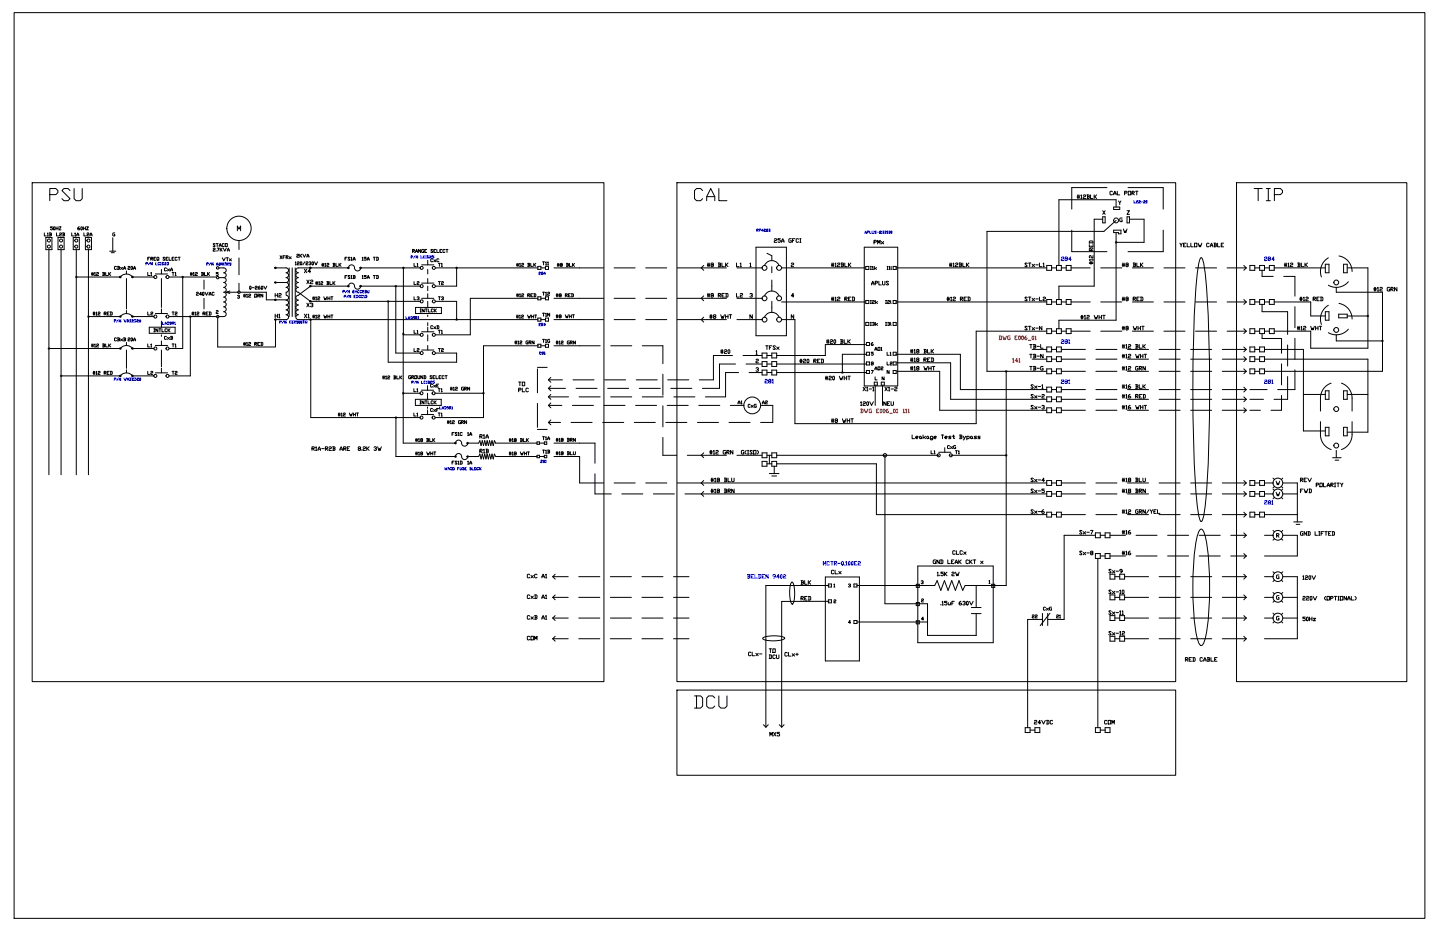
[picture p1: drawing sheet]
<svg xmlns="http://www.w3.org/2000/svg" width="431mm" height="279mm" viewBox="0 0 431 279" stroke-linecap="round" stroke-linejoin="round" font-family="sans-serif">
<!-- layer: 0 -->
<g fill="none" stroke="#000" stroke-width=".3">
<path d="M4.2 3.8h423v271.5h-423zM9.6 54.8h171.5v149.5h-171.5zM14.9 58.3h1.8l.7-.6v-.6l-.7-.6h-1.8v3.7M21 57.1l-.6-.6h-1.2l-.6 .6 2.4 2.4-.6 .7h-1.2l-.6-.7M22.2 56.5v3l.6 .7h1.2l.6-.7v-3M203 54.8h149.5v149.5h-149.5zM210.7 57.1l-.6-.6h-1.3l-.6 .6v2.4l.6 .7h1.3l.6-.7M211.9 58.9h2.4M215.5 56.5v3.7h2.5M323 59.1h.7M323 58.8h.7M323.1 58.4v1.1"/>
<path d="M323.5 58.4v1.1M324.1 58.6l.1-.2v1.1M324.1 59.5h.3M324.8 58.6l.2-.2 .5 .2-.2 .4-.5 .1v.4h.7M325.9 58.4l.7 .2-.2 .4 .2 .3-.7 .2M326.1 58.4v1.1M326.1 59h.3M327 58.4v1.1h.7M328.1 58.4v1.1M328.2 59l.6 .5M328.8 58.4l-.7 .6M331.9 56.2h-10.6v6.5"/>
<path d="M333.5 57.5l-.1-.2-.6 .2v.7l.2 .2 .5-.2M333.9 58.4l.4-1.1 .3 1.1M333.9 58h.7M335 57.3v1.1h.7M337.2 57.9h.5l.2-.4-.7-.2v1.1M338.2 56.2h10.6v6.5M338.3 57.3h.7v1.1h-.7zM339.4 57.9h.5l.2-.4-.7-.2v1.1M339.6 57.9l.5 .5M340.5 57.3h.7M340.8 57.3v1.1M370.7 54.8h51.1v149.5h-51.1z"/>
<path d="M376 56.5h2.4M377.2 56.5v3.7M379.7 56.5h1.2M380.3 56.5v3.7M382.1 58.3h1.8l.6-.6v-.6l-.6-.6h-1.8v3.7M13.3 69.8v.9h.6M13.8 71.2h1.8v3.6h-1.8zM14.2 70l.2-.2v.9M14.2 70.7h.3M14.7 74.8v67.5M14.8 69.8l.6 .2-.1 .3 .1 .3-.6 .1M15 69.8v.9"/>
<path d="M15 70.3h.3M15.7 68h-.6v.3l.6 .1-.1 .5-.5-.2M16 68.1l.2-.1 .3 .1-.2 .8-.3-.2zM16.8 68.4h.6M16.8 68v.9M16.9 69.8v.9h.7M17.4 71.2h1.8v3.6h-1.8zM17.4 68v.9M17.7 68h.6l-.6 .9h.6M17.9 70l.1-.2 .5 .2-.2 .3-.4 .1v.3h.6M18.3 74.8v67.5M18.8 69.8l.6 .2-.2 .3 .2 .3-.6 .1"/>
<path d="M18.9 70.3h.3M18.9 69.8v.9M21.5 69.8v.9h.6M22 71.2h1.8v3.6h-1.8zM22.4 70l.2-.2v.9M22.4 70.7h.3M22.9 74.8v67.5M23 70.7l.3-.9 .3 .9M23 70.4h.6M23.8 68l-.5 .3v.4l.2 .2 .4-.2-.1-.3h-.5M24.2 68.1l.2-.1 .3 .1-.2 .8-.3-.2zM25 68v.9"/>
<path d="M25 68.4h.6M25.1 69.8v.9h.7M25.6 71.2h1.8v3.6h-1.8zM25.6 68v.9M25.9 68h.6l-.6 .9h.6M26.1 70l.1-.2 .5 .2-.2 .3-.4 .1v.3h.6M26.5 74.8v67.5M27 70.7l.3-.9 .3 .9M27 70.4h.6M32.9 75.3h1.8M33.4 75.7h.9M33.8 71.3v4"/>
<path d="M34.4 69.8l-.6 .2 .2 .7h.4l-.1-.4M34.9 80l-.1-.2-.5 .2v.6l.2 .2 .4-.2M35.2 79.8l.6 .2-.1 .3 .1 .3-.6 .2M35.4 79.8v1M38.4 80l.1-.2 .5 .2-.2 .3-.4 .1v.4h.6M39.3 80l.1-.2 .3 .2-.1 .8-.3-.2zM44.3 77.6h.3M44.9 77.1h-.6v.9M45.2 77.6h.5l.1-.3-.6-.2v.9M45.4 77.6l.4 .4M46.1 77.6h.3M46.7 77.1h-.6v.9h.6"/>
<path d="M47 77.3l.2-.2 .4 .2v.4l-.3 .3-.3-.1zM47.3 77.7l.3 .3M49.5 77.3l-.2-.2-.4 .2 .6 .6-.2 .1-.4-.1M49.8 77.6h.3M50.4 77.1h-.6v.9h.6M50.7 77.1v.9h.6M51.6 77.6h.3M52.2 77.1h-.6v.9h.6M53.1 77.3l-.1-.2-.5 .2v.6l.2 .1 .4-.1M53.4 77.1h.6M53.7 77.1v.9M63.9 74.5l.2-.1 .4 .1-.1 .3-.5 .2v.3h.6"/>
<path d="M64.5 73.2l-.1-.2-.5 .2 .6 .6-.1 .1-.5-.1M64.8 73h.6M64.8 75.1v.2M65.1 74.4h.6l-.4 .9M65.1 73v.9M65.7 73.9l.3-.9 .3 .9M65.7 73.6h.6M66 74.4v.9M66.2 74.8l.4 .5M66.6 77.3l.5 .9 .5-.9M66.6 74.4l-.6 .4M66.9 74.4l.5 .9 .5-.9"/>
<path d="M67.2 73.2l-.1-.2-.5 .2v.6l.2 .1 .4-.1M67.6 73h.6v.9h-.6zM67.9 77.3h.6M68.2 75.3l.3-.9 .3 .9M68.2 77.3v.9M68.2 75h.6M68.8 77.6l.6 .6M69.4 77.6l-.6 .6M71.2 69.2v-1.5l.5 1 .4-1v1.5M71.7 72.1v2.7M71.7 77.3v5.1M84 76.6l.6 1"/>
<path d="M84.6 76.6l-.6 1M84.9 77.1h.3M85.5 76.6h-.6v1M85.8 77.1h.4l.2-.3-.6-.2v1M85.9 77.1l.5 .5M86.7 77l.6 .6M87.3 77l-.6 .6M88.5 78.6l.2-.1v.9M88.5 79.4h.3M89 76.3l.1-.1 .5 .1-.2 .3-.4 .2v.3h.6M89.1 78.6l.2-.1 .4 .1-.1 .3-.5 .2v.3h.6M89.9 76.2v.9"/>
<path d="M90 78.6l.2-.1 .3 .1-.2 .8-.3-.2zM90 76.6l.5 .5M90.5 76.2l-.6 .4M90.8 76.2l.5 .9 .4-.9M91.4 78.5l-.6 .9M91.7 78.6l.2-.1 .4 .1-.1 .3-.5 .2v.3h.6M92 77.1l.3-.9 .3 .9M92 76.8h.6M92.6 78.6l.5-.1 .1 .1-.1 .3M92.9 78.9l.3 .3-.1 .2-.5-.2M93.7 78.5l.3 .1-.2 .8-.3-.2zM94.3 78.5l.5 .9 .4-.9"/>
<path d="M96.5 79.5h.6M96.5 79.2h.6M96.6 78.9v.9M96.9 78.9v.9M97.4 79.1l.1-.2v.9M97.4 79.8h.3M98 79.1l.2-.2 .4 .2-.1 .3-.5 .1v.3h.6M99.8 78.9l.6 .2-.1 .3 .1 .3-.6 .1M100 79.4h.3M100 78.9v.9M100.7 78.9v.9h.6M101.6 78.9v.9"/>
<path d="M101.8 79.4l.5 .4M102.3 78.9l-.7 .5M103.4 77.6h.3M104 77.1h-.6v.9M105 77.3l-.2-.2-.4 .2 .6 .6-.2 .1-.4-.1M105.3 77.3l.1-.2v.9M105.3 78h.3M105.9 78l.3-.9 .3 .9M105.9 77.7h.6M108.6 77.3l.1-.2v.9M108.6 78h.3M109.8 77.1h-.6v.3l.6 .2-.2 .4-.4-.1"/>
<path d="M110.1 78l.3-.9 .3 .9M110.1 77.7h.6M111.9 77.1h.6M112.2 77.1v.9M112.8 77.1l.6 .2v.6l-.6 .1M113 77.1v.9M123.7 75.2h.4l.2-.3-.6-.1v.9M123.8 75.2l.5 .5M124.1 78.9v.9h.6M124.6 75.7l.3-.9 .3 .9M124.6 75.4h.6M125.1 79.1l.1-.2v.9"/>
<path d="M125.1 79.8h.3M126.1 74.8v.9l-.6-.9v.9M126.4 79.4h3.7M127 74.8l-.6 .1v.6l.6 .2-.1-.5M127.3 75.2h.3M127.9 74.8h-.6v.9h.6M128.2 78v1.4M129.8 77.7l-.2-.1-.4 .1v.6l.1 .2 .5-.2M129.8 74.9l-.2-.1-.4 .1 .6 .6-.2 .2-.4-.2M130.1 77.9l.6 .6M130.1 75.2h.3M130.7 74.8h-.6v.9h.6"/>
<path d="M130.7 77.9l-.6 .6M131 74.8v.9h.6M131.4 78.9h.6M131.6 77.7l-.2-.1-.4 .1 .1 .8 .5-.2M131.7 78.9v.9M131.9 75.2h.3M132.3 79.1l.2-.2v.9M132.3 79.8h.4M132.5 74.8h-.6v.9h.6M133.4 74.9l-.1-.1-.5 .1v.6l.2 .2 .4-.2M133.7 74.8h.6M134 74.8v.9"/>
<path d="M154.9 79.5h.6M154.9 79.2h.6M155 78.9v.9M155.3 78.9v.9M155.8 79.1l.1-.2v.9M155.8 79.8h.3M156.4 79.1l.2-.2 .4 .2-.1 .3-.5 .1v.3h.6M158.2 78.9l.6 .2-.1 .3 .1 .3-.6 .1M158.4 79.4h.3M158.4 78.9v.9M159.1 78.9v.9h.6M160 78.9v.9"/>
<path d="M160.2 79.4l.5 .4M160.7 78.9l-.7 .5M161.3 79.8h.9v1h-.9zM162.7 78.5h.6M163 78.5v.9M163.5 79.8h1v1h-1zM163.6 78.6l.1-.1v.9M163.6 79.4h.3M164.2 78.6l.1-.1v.9M164.2 79.4h.3M167.1 79.5h.6M167.1 79.2h.6"/>
<path d="M167.2 78.9v1M167.5 78.9v1M168.2 79.4l-.2 .1 .2 .4h.3l.1-.4-.4-.1-.2-.3 .5-.2 .1 .2-.1 .3M169.8 78.9l.6 .2-.1 .3 .1 .3-.6 .2M170 79.4h.3M170 78.9v1M170.7 78.9v1h.6M171.6 78.9v1M171.8 79.4l.5 .5M172.3 78.9l-.7 .5M211 79.6l-.7 .7 .7 .7M211.9 60.2v-1.3l1.2-2.4 1.2 2.4v1.3"/>
<path d="M212.1 79.2h.7M212.1 79.6h.7M212.3 78.8v1.1M212.6 78.8v1.1M213.4 79.4l-.2 .2 .2 .3h.3l.2-.3-.5-.2-.2-.4 .5-.2 .2 .2-.2 .4M215.4 78.8l.7 .2-.2 .4 .2 .3-.7 .2M215.5 79.4h.4M215.5 78.8v1.1M216.5 78.8v1.1h.7M217.5 78.8v1.1M217.7 79.4l.6 .5M218.3 78.8l-.8 .6"/>
<path d="M220.8 78.8v1.1h.8M221.9 79l.2-.2v1.1M221.9 79.9h.4M224.8 79l.2-.2v1.1M224.8 79.9h.4M226.7 74.1h9.1v26.5h-9.1zM229.2 79.6a2.37 2.37 0 0 1 2.2-1.5 2.37 2.37 0 0 1 2.2 1.5M229.9 75.9l1.5 .7v1.5M231.4 79.9v1.9M232.1 71.7l.2-.2 .6 .2-.2 .4-.6 .2v.3h.8M234 71.5h-.8v.4l.8 .2-.2 .5-.6-.1M234.3 72.6l.4-1.1 .4 1.1"/>
<path d="M234.3 72.3h.8M237.2 71.5l-.7 .2 .2 .9h.5v-.5h-.1M237.2 79l.2-.2 .6 .2-.2 .4-.6 .2v.3h.8M237.6 72.1h.4M238.3 71.5h-.7v1.1M239.4 71.7l-.1-.2-.6 .2 .2 .9 .5-.1M239.8 72.6h.4M239.8 71.5h.4M240 71.5v1.1M249.3 79.2h.7M249.3 79.6h.7M249.5 78.8v1.1"/>
<path d="M249.8 78.8v1.1M250.4 79l.2-.2v1.1M250.4 79.9h.3M251.1 79l.2-.2 .5 .2-.1 .4-.6 .2v.3h.7M252.2 78.8l.7 .2-.2 .4 .2 .3-.7 .2M252.4 79.4h.3M252.4 78.8v1.1M253.3 78.8v1.1h.7M254.4 78.8v1.1M254.6 79.4l.5 .5M255.1 78.8l-.7 .6M259.1 74.1h10.1v41.6h-10.1z"/>
<path d="M259.6 79.9h.9v.9h-.9zM261 79.9h.3M261.1 79.9v.9M262 72.6h.6l.2-.4-.8-.2v1.1M262.2 79.9v.9M263.1 73.1v-1.1l.4 .8 .4-.8v1.1M264.2 72.4l.8 .7M265 72.4l-.8 .7M266 79.9h.3M266.1 79.9v.9M267.2 79.9l.1 .9M267.8 79.9h.9v.9h-.9z"/>
<path d="M284.7 79.2h.7M284.7 79.6h.7M284.8 78.8v1.1M285.2 78.8v1.1M285.8 79l.1-.2v1.1M285.8 79.9h.3M286.5 79l.2-.2 .5 .2-.2 .4-.5 .2v.3h.7M287.6 78.8l.7 .2-.2 .4 .2 .3-.7 .2M287.8 79.4h.3M287.8 78.8v1.1M288.7 78.8v1.1h.7M289.8 78.8v1.1"/>
<path d="M289.9 79.4l.6 .5M290.5 78.8l-.7 .6M308 79l-.2-.2-.5 .2 .7 .7-.2 .2-.5-.2M308.4 78.8h.7M308.7 78.8v1.1M309.5 79.2l.7 .7M310.2 79.2l-.7 .7M310.6 79.4h.7M311.7 78.8v1.1h.7M312.7 79l.2-.2v1.1M312.7 79.9h.4M313.8 79.6h1.5v1.4h-1.5z"/>
<path d="M316.8 79.6h1.4v1.4h-1.4zM319.7 79.6h1.4v1.4h-1.4zM321.3 69v6.4h10.6M326.6 73.3v.7h1.1v-.7M326.6 73l.2-.8h.7l.2 .8M326.6 79h1.1M326.6 78.6h1.1M326.6 72.8h1.1M327 78.4v.8M327.2 75.1v-.5l-.4-.2-.2 .7h1.1M327.2 73.7v.3M327.3 78.4v.8"/>
<path d="M327.7 77.9h-1.1l.2 .2M327.7 76.6v.7h-.4l-.3-.7-.4 .2 .2 .5M327.7 77.7v.4M327.7 74.4l-.5 .6M330.6 65.7h-2.5v20.1h-10.6v4M330.6 65h.7v1.8h-.7zM330.6 63.2l.7 1M331.3 63.2l-.7 1M333.9 69h2.2v1.1h-.7v-.4h-1.5zM333.9 62.1h1.8v.7h-1.8zM334.6 66.1l-3.6 3.3h-35.1v41.9h17.9M334.6 62.1v-2.2h-17.1v19.7"/>
<path d="M334.6 69.7v26.3h-17.1v2.5M335.4 60.2l.3 .6v.5M336.1 60.2l-.4 .6M336.5 65.3l-.8 .2v.8l.8 .1v-.5h-.2M336.5 79.2h.7M336.5 79.6h.7M336.7 78.8v1.1M336.8 68.6l.4 1.1 .2-.5 .1 .5 .4-1.1M337 78.8v1.1M337.7 79.4l-.1 .2 .1 .3h.4l.2-.3-.6-.2-.1-.4 .5-.2 .2 .2-.2 .4M337.9 63.2h.7l-.7 1h.7M337.9 65h.7v1.8h-.7z"/>
<path d="M338.6 65.7h4.4v6.9h-8.4M339.8 78.8l.7 .2-.2 .4 .2 .3-.7 .2M339.9 79.4h.4M339.9 78.8v1.1M340.8 78.8v1.1h.8M341.9 78.8v1.1M342.1 79.4l.6 .5M342.7 78.8l-.8 .6M348.8 69v6.4h-10.6M353.8 72.9l.3 .5v.6M354.5 72.9l-.4 .5M354.9 73.4h.3"/>
<path d="M355.6 72.9h-.7v1.1h.7M355.9 72.9v1.1h.8M357 72.9v1.1h.8M358.1 72.9h.8v1.1h-.8zM359.2 72.9l.4 1.1 .2-.6 .2 .6 .3-1.1M360 77.4l.2-.2a7.3 7.3 0 0 1 1.1 4.4 455.4 455.4 0 0 1 0 70.3l-.3 2.4a2.69 2.69 0 0 1-.8 2 7.3 7.3 0 0 1-1.2-4.4 455.4 455.4 0 0 1 0-70.3l.6-3.2zM362.5 73.1l-.2-.2-.5 .2v.7l.2 .2 .5-.2M362.9 74l.3-1.1 .4 1.1M362.9 73.6h.7M364 72.9l.7 .2-.2 .3 .2 .4-.7 .2M364.2 73.4h.3M364.2 72.9v1.1"/>
<path d="M365.1 72.9v1.1h.7M366.2 73.4h.3M366.9 72.9h-.7v1.1h.7M372.9 79.6l.8 .7-.8 .7M374.8 79.6h1.4v1.4h-1.4zM377.7 79.6h1.4v1.4h-1.4zM379.7 60.2h1.2M380.6 79.6h1.4v1.4h-1.4zM385.1 79.2h.7M385.1 79.6h.7M385.3 78.8v1.1M385.6 78.8v1.1"/>
<path d="M386.2 79l.1-.2v1.1M386.2 79.9h.3M386.9 79l.2-.2 .5 .2-.2 .4-.5 .2v.3h.7M389.1 78.8l.7 .2-.2 .4 .2 .3-.7 .2M389.3 79.4h.3M389.3 78.8v1.1M390.2 78.8v1.1h.7M391.3 78.8v1.1M391.5 79.4l.5 .5M392 78.8l-.7 .6M397.4 79.2h1.1v2.6h-1.1zM398.3 77.3l-1.2 1-.9 1.4-.3 1.6 .3 1.7"/>
<path d="M401.5 76.7l1.5 .6 1.3 1.1 .8 1.4 .3 1.6M402.8 79.2h1.1v2.6h-1.1zM22.9 83h13.2a2.28 2.28 0 0 1 3.6 0h6.4M26.5 94.9h9.6a2.28 2.28 0 0 1 3.6 0h6.4M27.4 82.3h.6M27.4 82h.6M27.6 81.7v.9M27.9 94.1h.6M27.9 93.8h.6M27.9 81.7v.9M28 93.5v.9M28.3 81.8l.2-.1v.9"/>
<path d="M28.3 82.6h.3M28.3 93.5v.9M28.8 93.7l.1-.2v.9M28.8 94.4h.3M28.9 81.8l.2-.1 .5 .1-.2 .3-.5 .2v.3h.7M29.4 93.7l.2-.2 .4 .2-.1 .3-.5 .1v.3h.6M30.8 81.7l.6 .1-.2 .3 .2 .3-.6 .2M30.9 82.1h.3M30.9 81.7v.9M31.2 94h.5l.1-.3-.6-.2v.9M31.4 94l.4 .4M31.7 81.7v.9h.6"/>
<path d="M32.1 94h.3M32.6 81.7v.9M32.7 93.5h-.6v.9h.6M32.7 82.1l.5 .5M33.1 93.5l.6 .2v.6l-.6 .1M33.2 81.7l-.6 .4M33.2 93.5v.9M35.4 80.3h.3M36.1 80.1l.7 .7M36.8 80.1l-.7 .7M37.1 80.8l.3-1 .3 1M37.1 80.4h.6"/>
<path d="M37.9 81.2v.9M37.9 83.5v9.1M37.9 93.1v.9M40 80.8l.3-1 .4 1M40 80.4h.7M44.3 81.7v.9h.6M44.3 93.5v.9h.6M44.8 98.1h7.7v1.8h-7.7zM45.2 81.8l.2-.1v.9M45.2 93.7l.2-.2 .4 .2-.1 .3-.5 .1v.3h.6M45.2 82.6h.3M46.1 99.4h.3"/>
<path d="M46.1 98.5h.3M46.3 98.5v.9M46.6 94h3.6M46.6 82.1h3.6M47.3 98.5v.9l-.6-.9v.9M47.6 98.5h.6M47.9 98.5v.9M48.4 80.8v1.3M48.4 83.5v8.6M48.4 92.6v1.4M48.4 96.3v1.8M48.6 98.5v.9h.6"/>
<path d="M49.9 80.4l-.1-.1-.5 .1v.7l.2 .1 .4-.1M50.1 98.7l-.2-.2-.4 .2 .1 .7 .5-.1M50.2 80.6l.6 .6M50.4 98.5v.9M50.5 99l.5 .4M50.7 94.9h14.2M50.7 83h14.2M50.8 80.6l-.6 .6M51 98.5l-.6 .5M51.1 81.2l.3-.9 .3 .9M51.1 80.9h.6M51.6 81.7h.6"/>
<path d="M51.6 93.5h.6M51.9 81.7v.9M51.9 93.5v.9M52.5 81.8l.2-.1v.9M52.5 93.7l.2-.2 .4 .2-.1 .3-.5 .1v.3h.6M52.5 82.6h.3M54.8 83v21.5h-4.1M57.1 82.3h.6M57.1 82h.6M57.1 94.9v17.8h-6.4M57.2 81.7v.9M57.5 94.1h.6"/>
<path d="M57.5 93.8h.6M57.5 81.7v.9M57.7 93.5v.9M58 81.8l.1-.1v.9M58 93.5v.9M58 82.6h.3M58.4 93.7l.2-.2v.9M58.4 94.4h.3M58.6 81.8l.1-.1 .5 .1-.2 .3-.4 .2v.3h.6M58.9 87.7l.1-.1 .5 .1-.2 .3-.4 .2v.3h.6M59 93.7l.2-.2 .4 .2-.1 .3-.5 .1v.3h.6M60.4 81.7l.6 .1-.1 .3 .1 .3-.6 .2"/>
<path d="M60.4 88.2h-.6l.5-.6v.9M60.6 81.7v.9M60.6 82.1h.3M60.7 87.7l.2-.1 .3 .1-.2 .8-.3-.1zM60.9 94h.4l.2-.3-.6-.2v.9M61 94l.5 .4M61.2 83.9v2.8M61.2 89.4v3.2M61.3 81.7v.9h.6M61.5 87.6l.4 .9 .5-.9M61.8 94h.3M62.2 81.7v.9"/>
<path d="M62.4 93.5h-.6v.9h.6M62.4 82.1l.4 .5M62.7 93.5l.6 .2v.6l-.6 .1M62.7 88.5l.3-.9 .3 .9M62.7 88.2h.6M62.8 81.7l-.6 .4M62.8 93.5v.9M64.2 87.7l-.1-.1-.5 .1 .2 .8 .4-.1M64.8 93.2l.2-.1 .4 .1-.1 .3-.5 .2v.3h.6M65.3 94.9v9.1h17.1M65.4 81.7h-.6v.3l.6 .1-.1 .5-.5-.2M65.6 80.3h1.5a.73 .73 0 0 1 .7 .7 .73 .73 0 0 1-.7 .8 .73 .73 0 0 1 .7 .7 .73 .73 0 0 1-.7 .7"/>
<path d="M65.6 83.2h1.5M67.1 83.2a.73 .73 0 0 1 .7 .7 .73 .73 0 0 1-.7 .8 .73 .73 0 0 1 .7 .7 .73 .73 0 0 1-.7 .7 .73 .73 0 0 1 .7 .8 .73 .73 0 0 1-.7 .7 .73 .73 0 0 1 .7 .7 .73 .73 0 0 1-.7 .7 .73 .73 0 0 1 .7 .8 .73 .73 0 0 1-.7 .7 .73 .73 0 0 1 .7 .7 .73 .73 0 0 1-.7 .8 .73 .73 0 0 1 .7 .7 .73 .73 0 0 1-.7 .7 .73 .73 0 0 1 .7 .8 .73 .73 0 0 1-.7 .7h-1.5M67.8 87.6l1.1 .4M67.8 87.6h3.5M68.9 87.2l-1.1 .4M71.2 88.7l.5-.2 .1 .2-.1 .3M71.5 89l.3 .3-.1 .1-.5-.1M71.7 84.9v2.7M72 87.6h7.9v2.3h5.9M73 88.8h.6M73 88.5h.6M73.2 88.2v.9"/>
<path d="M73.5 88.2v.9M73.9 88.3l.2-.1v.9M73.9 89.1h.3M74.5 88.3l.2-.1 .4 .1-.1 .3-.5 .2v.3h.6M75 85.8l.3 .1-.2 .8-.3-.2zM75.6 86.2h.6M76.4 88.2h.6v.9h-.6zM76.5 85.9l.2-.1 .4 .1-.1 .3-.5 .2v.3h.6M77.3 88.6h.4l.2-.3-.6-.1v.9M77.4 88.6l.5 .5M77.9 85.8l-.5 .3v.4l.2 .2 .4-.2-.1-.3h-.5M78.5 85.8l.3 .1-.2 .8-.3-.2z"/>
<path d="M78.8 88.2v.9l-.6-.9v.9M79.1 85.8l.5 .9 .4-.9M82.5 88.5h.7M82.5 94.7h.7M82.5 88v1M82.5 94.2v1M82.6 80.3h3.2a.73 .73 0 0 1 .7 .7 .73 .73 0 0 1-.7 .8 .73 .73 0 0 1 .7 .7 .73 .73 0 0 1-.7 .7 .73 .73 0 0 1 .7 .7 .73 .73 0 0 1-.7 .8M82.9 84.7h2.9M83.2 88v1M83.2 94.2v1M83.6 94.3l.2-.1v1M83.6 88.1l.2-.1 .5 .1-.2 .4-.5 .2v.3h.7"/>
<path d="M83.6 95.2h.4M85.8 84.7a.73 .73 0 0 1 .7 .7 .73 .73 0 0 1-.7 .7 .73 .73 0 0 1 .7 .8 .73 .73 0 0 1-.7 .7v.7M85.8 88.5a.73 .73 0 0 1 .7 .7 .73 .73 0 0 1-.7 .8 .73 .73 0 0 1 .7 .7 .73 .73 0 0 1-.7 .7 .73 .73 0 0 1 .7 .7 .73 .73 0 0 1-.7 .8 .73 .73 0 0 1 .7 .7 .73 .73 0 0 1-.7 .7 .73 .73 0 0 1 .7 .8 .73 .73 0 0 1-.7 .7h-3.2v8.2M86.7 80.3v14.6M87.6 80.3v14.6M88.5 80.3v14.6M91.3 94.2l.7 1M91.3 80.7l.7 1.1M92 83.9l.7 1.1M92 94.2l-.7 1M92 90.9l.7 1.1M92 80.7l-.7 1.1"/>
<path d="M92.4 94.3l.1-.1v1M92.4 95.2h.3M92.7 83.9l-.7 1.1M92.7 90.9l-.7 1.1M93.1 84.1l.2-.2 .5 .2-.2 .4-.5 .2v.3h.7M93.1 91.1l.5-.2 .2 .2-.2 .3M93.1 81.4h-.7l.5-.7v1.1M93.2 96v29.2h32.8M93.4 91.4l.4 .4-.2 .2-.5-.2M93.7 95h.7M93.7 94.7h.7M93.7 89.6h.7"/>
<path d="M93.7 89.3h.7M93.9 89v.9M93.9 94.4v.9M94.2 89v.9M94.2 94.4v.9M94.7 94.6l.1-.2v.9M94.7 89.1l.1-.1v.9M94.7 89.9h.3M94.7 84.7h.6M94.7 95.3h.3M94.7 85h.6M94.8 84.4v.9"/>
<path d="M95.1 84.4v.9M95.3 94.6l.1-.2 .5 .2-.2 .3-.4 .1v.3h.6M95.3 89.1l.1-.1 .5 .1-.2 .3-.4 .2v.3h.6M95.6 84.6l.1-.2v.9M95.6 85.3h.3M96.2 84.6l.1-.2 .5 .2-.2 .3-.4 .1v.3h.6M97.1 94.4l.3 .9 .1-.4 .2 .4 .3-.9M97.1 89l.3 .9 .1-.5 .2 .5 .3-.9M98 84.4l.6 .2-.1 .3 .1 .3-.6 .1M98.2 84.9h.3M98.2 84.4v.9M98.3 94.9h.6"/>
<path d="M98.3 89.4h.6M98.3 89v.9M98.3 94.4v.9M98.9 84.4v.9h.6M98.9 89v.9M98.9 94.4v.9M99.2 94.4h.6M99.2 89h.6M99.5 89v.9M99.5 94.4v.9M99.8 84.4v.9M100 84.9l.4 .4"/>
<path d="M100.4 84.4l-.6 .5M103.4 83h.3M104 82.6h-.6v.9M105 82.7l-.2-.1-.4 .1 .6 .6-.2 .2-.4-.2M105.3 82.7l.1-.1v.9M105.3 83.5h.3M105.9 82.6l.6 .1-.2 .3 .2 .3-.6 .2M106 83h.3M106 82.6v.9M108.6 82.7l.1-.1v.9M108.6 83.5h.3M109.8 82.6h-.6v.3l.6 .1-.2 .5-.4-.2"/>
<path d="M110.1 83.5l.3-.9 .3 .9M110.1 83.2h.6M111.9 82.6h.6M112.2 82.6v.9M112.8 82.6l.6 .1v.6l-.6 .2M113 82.6v.9M116.4 90.3v18.3h20.5v-2.8h-6.4M118.7 85.8v20h7.3M120.9 80.3v20.1h5.1M124.1 84.4v.9h.6M124.1 89v.9h.6M124.1 99v.9h.6"/>
<path d="M124.6 92.1h7.7v1.9h-7.7zM125.1 84.6l.1-.2 .5 .2-.2 .3-.4 .1v.3h.6M125.1 89.1l.4-.1 .2 .1-.2 .3M125.1 99.1l.1-.1v.9M125.1 99.9h.3M125.4 89.4l.3 .2-.2 .3-.4-.2M126 80.3h-17.9a.97 .97 0 0 1-1.1 .9 .97 .97 0 0 1-.8-1.3 .91 .91 0 0 0-1-.5 .91 .91 0 0 0-.7 .9h-15.1a.73 .73 0 0 0-.7 .7 .73 .73 0 0 0 .7 .8 .73 .73 0 0 0-.7 .7 .73 .73 0 0 0 .7 .7 .73 .73 0 0 0-.7 .7 .73 .73 0 0 0 .7 .8 .73 .73 0 0 0-.7 .7 .73 .73 0 0 0 .7 .7 .73 .73 0 0 0-.7 .8 .73 .73 0 0 0 .7 .7l3.7 2.7h32.8M126 85.8h-17.9a.97 .97 0 0 1-1.1 .9 .97 .97 0 0 1-.8-1.3 .91 .91 0 0 0-1-.5 .91 .91 0 0 0-.7 .9h-11.4l-3.7 2.7a.73 .73 0 0 0-.7 .7 .73 .73 0 0 0 .7 .8 .73 .73 0 0 0-.7 .7 .73 .73 0 0 0 .7 .7 .73 .73 0 0 0-.7 .7 .73 .73 0 0 0 .7 .8 .73 .73 0 0 0-.7 .7 .73 .73 0 0 0 .7 .7 .73 .73 0 0 0-.7 .8 .73 .73 0 0 0 .7 .7h71.9M126 93.5h.3M126 92.6h.3M126.1 92.6v.9M126.4 99.4h3.7"/>
<path d="M126.4 84.9h3.7M126.4 89.4h3.7M127.2 92.6v.9l-.6-.9v.9M127.5 92.6h.6M127.8 92.6v.9M128.2 80.8v1.3M128.2 83.5v1.4M128.2 85.8v1.3M128.2 88v1.4M128.2 90.3v1.8M128.2 94.4v.5M128.2 96.7v.9"/>
<path d="M128.2 98.1v1.3M128.4 92.6v.9h.6M129.8 97.8l-.2-.2-.4 .2v.6l.1 .1 .5-.1M129.9 92.8l-.1-.2-.5 .2v.6l.2 .1 .4-.1M130.1 97.9l.6 .6M130.2 92.6v.9M130.4 93.1l.4 .4M130.5 80.3h30.8M130.5 90.3h6.4v5.5M130.7 97.9l-.6 .6M130.8 92.6l-.6 .5M131 97.6l.6 .2v.6l-.6 .1"/>
<path d="M131.1 97.6v.9M131.4 84.4h.6M131.4 89h.6M131.4 99h.6M131.7 84.4v.9M131.7 89v.9M131.7 99v.9M132.3 84.6l.2-.2 .5 .2-.2 .3-.5 .1v.3h.7M132.3 89.1l.5-.1 .2 .1-.2 .3M132.3 99.1l.2-.1v.9M132.3 99.9h.4M132.7 89.4l.3 .3-.2 .2-.5-.2"/>
<path d="M136.9 80.3v5.5h-6.4M154.8 95h.6M154.8 94.7h.6M154.9 88.7h.6M154.9 88.4h.6M155 94.4v.9M155 88v1M155.3 94.4v.9M155.3 88v1M155.7 94.6l.2-.2v.9M155.7 95.3h.4M155.8 88.2l.1-.2v1"/>
<path d="M155.8 89h.3M156.4 94.6l.1-.2 .5 .2-.2 .3-.4 .1v.3h.6M156.4 88.2l.2-.2 .4 .2-.1 .3-.5 .2v.3h.6M158.2 94.4l.3 .9 .1-.4 .2 .4 .3-.9M158.2 88.5h.5l.1-.3-.6-.2v1M158.4 88.5l.4 .5M159.1 88.5h.3M159.4 94.9h.6M159.4 94.4v.9M159.7 88h-.6v1h.6M160 94.4v.9M160 88l.7 .2v.6l-.7 .2"/>
<path d="M160.2 88v1M160.3 94.4h.6M160.6 94.4v.9M161.3 89.4h-20.3v11h-10.5M161.3 89h.9v.9h-.9zM161.3 95.3h.9v1h-.9zM162.2 80.3h1.3M162.2 89.4h1.3M162.2 95.8h1.3M162.7 93.9h.6M162.7 87.6h.6M163 93.9v.9"/>
<path d="M163 87.6v.9M163.5 89h1v.9h-1zM163.5 95.3h1v1h-1zM163.6 94l.1-.1v.9M163.6 94.8h.3M163.6 87.7l.1-.1v.9M163.6 88.5h.3M164.2 87.7l.1-.1 .5 .1-.2 .3-.4 .2v.3h.6M164.8 93.9v.9l-.6-.9v.9M166.1 80.3h7.7M166.1 89.4h7.7M166.1 95.8h7.7"/>
<path d="M166.7 95h.7M166.7 94.7h.7M166.8 88.7h.6M166.8 88.4h.6M166.9 94.4v.9M166.9 88v1M167.2 94.4v.9M167.2 88v1M167.8 94.8l-.1 .2 .1 .3h.3l.2-.3-.5-.2-.1-.3 .4-.1 .2 .1-.2 .3M167.8 88.5l-.1 .2 .1 .3h.3l.2-.3-.5-.2-.1-.3 .4-.2 .2 .2-.2 .3M169.5 94.4l.3 .9 .1-.5 .2 .5 .3-.9M169.5 88.5h.5l.1-.3-.6-.2v1"/>
<path d="M169.7 88.5l.4 .5M170.4 88.5h.3M170.7 94.8h.6M170.7 94.4v.9M171 88h-.6v1h.6M171.3 94.4v.9M171.3 88l.6 .2v.6l-.6 .2M171.5 88v1M171.6 94.4h.6M171.9 94.4v.9M211 88.7l-.7 .7 .7 .7M211 95.1l-.7 .7 .7 .7"/>
<path d="M212.1 88.7h.7M212.1 88.3h.7M212.3 88v1M212.6 88v1M212.8 94.7h.7M212.8 95.1h.7M213 94.3v1.1M213.4 88.5l-.2 .2 .2 .3h.3l.2-.3-.5-.2-.2-.4 .5-.1 .2 .1-.2 .4M213.4 94.3v1.1M214.1 94.9l-.2 .2 .2 .3h.3l.2-.3-.5-.2-.2-.4 .5-.2 .2 .2-.2 .4M215.4 88.5h.5l.2-.4-.7-.1v1M215.5 88.5l.6 .5"/>
<path d="M216.1 94.3l.4 1.1 .1-.5 .2 .5 .4-1.1M216.5 88.5h.3M217.2 88h-.7v1h.7M217.5 88l.8 .1v.8l-.8 .1M217.5 94.9h.8M217.5 94.3v1.1M217.7 88v1M218.3 94.3v1.1M218.6 94.3h.8M219 94.3v1.1M220.8 88v1h.8M221.9 88.1l.2-.1 .6 .1-.2 .4-.6 .2v.3h.8"/>
<path d="M224.8 88.1l.6-.1 .2 .1-.2 .4M225.2 88.5l.4 .4-.2 .1-.6-.1M225.6 94.3v1.1l-.8-1.1v1.1M229.2 88.7a2.37 2.37 0 0 1 2.2-1.5 2.37 2.37 0 0 1 2.2 1.5M229.2 95.1a2.37 2.37 0 0 1 2.2-1.5 2.37 2.37 0 0 1 2.2 1.5M231.4 83.9v3.3M231.4 90.3v3.3M234.3 80.3h25.2M234.3 95.8h4v31.2h54.4v-27.7h21.1M234.3 90.5h25.2M238 94.3v1.1l-.8-1.1v1.1M238 88.7h-.8l.6-.7v1"/>
<path d="M249.3 89.4h.7M249.3 89.8h.7M249.5 89v1.1M249.8 89v1.1M250.4 89.2l.2-.2v1.1M250.4 90.1h.3M251.1 89.2l.2-.2 .5 .2-.1 .4-.6 .2v.3h.7M253.3 89.6h.5l.2-.4-.7-.2v1.1M253.5 89.6l.5 .5M254.4 89.6h.4M255.1 89h-.7v1.1h.7M255.5 89l.7 .2v.8l-.7 .1"/>
<path d="M255.7 89v1.1M259.6 90.1h.9v.9h-.9zM259.6 96.6h.9v.9h-.9zM261 91h.3M261 90.1h.3M261 97.5h.3M261 96.6h.3M261 80.8h.3M261.1 90.1v.9M261.1 96.6v.9M261.3 85.4l.4-1.1 .3 1.1M261.3 85h.7"/>
<path d="M261.6 90.2l.1-.1 .5 .1-.2 .3-.4 .2v.3h.6M261.6 96.8l.4-.2 .2 .2-.2 .3M261.6 80l.1-.1v.9M261.6 80.8h.3M261.9 97.1l.3 .1-.2 .3-.4-.1M262.4 84.9h.6l.1-.4-.7-.2v1.1M262.5 90.1v.9M262.5 96.6v.9M262.5 80.5l.3 .3M262.8 80.2l-.6 .3M262.8 90.7l.3 .3M262.8 97.2l.3 .3"/>
<path d="M263.1 90.4l-.6 .3M263.1 96.9l-.6 .3M263.5 84.3v1.1h.7M264.6 84.3l.2 1.1 .5-.2v-.9M265.5 91h.3M265.5 90.1h.3M265.5 97.5h.3M265.5 96.6h.3M265.7 90.1v.9M265.7 96.6v.9M266 80.8h.3M266.1 90.2l.2-.1 .4 .1-.1 .3-.5 .2v.3h.6"/>
<path d="M266.1 96.8l.5-.2 .1 .2-.1 .3M266.4 97.1l.3 .3-.1 .1-.5-.1M266.4 84.5l-.2-.2-.5 .2 .7 .7-.2 .2-.5-.2M266.6 80l.1-.1v.9M266.6 80.8h.3M267 90.1l.2 .9M267 96.6l.2 .9M267.8 90.1h.9v.9h-.9zM267.8 96.6h.9v.9h-.9zM268.6 80.3h45.2M268.6 90.5h45.2M283.9 89.4h.8"/>
<path d="M283.9 89.8h.8M284.1 89v1.1M284.5 89v1.1M285 89.2l.2-.2v1.1M285 90.1h.4M285.8 89.2l.1-.2 .6 .2-.2 .4-.5 .2v.3h.7M287.9 89.6h.6l.2-.4-.8-.2v1.1M288.1 89.6l.6 .5M289 89.6h.4M289.8 89h-.8v1.1h.8M290.1 89l.8 .2v.8l-.8 .1M290.3 89v1.1"/>
<path d="M308 89.2l-.2-.2-.5 .2 .7 .8-.2 .1-.5-.1M308 98l-.2-.2-.5 .2 .7 .7-.2 .2-.5-.2M308.4 89h.7M308.4 97.8h.7M308.7 89v1.1M308.7 97.8v1.1M309.5 89.4l.7 .7M309.5 98.2l.7 .7M310.2 89.4l-.7 .7M310.2 98.2l-.7 .7M310.6 89.6h.7M310.6 98.4h.7"/>
<path d="M311.7 89v1.1h.7M312.4 97.8v1.1l-.7-1.1v1.1M312.7 89.2l.2-.2 .6 .2-.2 .4-.6 .2v.3h.8M313.8 98.5h1.5v1.5h-1.5zM313.8 89.8h1.5v1.4h-1.5zM315.3 80.3h1.5M315.3 90.5h1.5M315.3 99.3h1.5M316.8 98.5h1.4v1.5h-1.4zM316.8 89.8h1.4v1.4h-1.4zM318.2 80.3h1.5M318.2 90.5h1.5"/>
<path d="M318.2 99.3h1.5M319.7 98.5h1.4v1.5h-1.4zM319.7 89.8h1.4v1.4h-1.4zM324.1 94.9h.7M324.1 95.2h.7M324.2 94.5v1.1M324.6 94.5v1.1M325.1 94.7l.2-.2v1.1M325.1 95.6h.4M325.9 94.7l.2-.2 .5 .2-.2 .4-.5 .1v.4h.7M328.1 94.5l.3 1.1 .2-.5 .2 .5 .4-1.1M329.5 95.1h.8"/>
<path d="M329.5 94.5v1.1M330.3 94.5v1.1M330.6 94.5h.7M331 94.5v1.1M336.5 98.5h.7M336.5 89.4h.7M336.5 89.8h.7M336.5 98.2h.7M336.7 89v1.1M336.7 97.8v1.1M337 89v1.1M337 97.8v1.1"/>
<path d="M337.7 89.6l-.1 .2 .1 .3h.4l.2-.3-.6-.2-.1-.4 .5-.2 .2 .2-.2 .4M337.7 98.4l-.1 .1 .1 .4 .6-.2-.2-.3-.5-.2 .1-.4 .6 .2-.2 .4M339.8 89.6h.5l.2-.4-.7-.2v1.1M339.8 97.8l.3 1.1 .2-.5 .2 .5 .3-1.1M339.9 89.6l.6 .5M340.8 89.6h.4M341.2 97.8v1.1M341.2 98.4h.7M341.6 89h-.8v1.1h.8M341.9 89l.8 .2v.8l-.8 .1M341.9 97.8v1.1M342.1 89v1.1"/>
<path d="M342.3 97.8h.7M342.7 97.8v1.1M372.9 89.8l.8 .7-.8 .7M372.9 98.5l.8 .8-.8 .7M374.8 98.5h1.4v1.5h-1.4zM374.8 89.8h1.4v1.4h-1.4zM376.2 80.3h1.5M376.2 90.5h1.5M376.2 99.3h1.5M377.7 98.5h1.4v1.5h-1.4zM377.7 89.8h1.4v1.4h-1.4zM378.4 100v1.5h5.8v4.4"/>
<path d="M378.4 91.2v2.2h7.7v6.8M378.4 81v1.8h3.3M379.1 80.3h1.5M379.1 90.5h1.5M379.1 99.3h1.5M380.6 98.5h1.4v1.5h-1.4zM380.6 89.8h1.4v1.4h-1.4zM382 80.3h15.4M382 90.5h11v4.2h4.4M384.9 82.8h3.3v6M388.2 91.9v6.3M389 98.5h.7"/>
<path d="M389 98.2h.7M389.2 97.8v1.1M389.5 97.8v1.1M389.7 89.4h.7M389.7 89.8h.7M389.9 89v1.1M390.1 98l.1-.2v1.1M390.1 98.9h.3M390.3 89v1.1M390.8 98l.2-.2 .5 .2-.2 .4-.5 .1v.4h.7M390.8 89.2l.2-.2v1.1M390.8 90.1h.4"/>
<path d="M391.5 89.2l.2-.2 .6 .2-.2 .4-.6 .2v.3h.8M393 97.8l.4 1.1 .1-.5 .2 .5 .4-1.1M393.7 89.6h.6l.1-.4-.7-.2v1.1M393.9 89.6l.5 .5M394.4 98.4h.8M394.4 97.8v1.1M394.8 89.6h.4M395.2 97.8v1.1M395.5 97.8h.8M395.5 89h-.7v1.1h.7M395.9 97.8v1.1M395.9 89l.7 .2v.8l-.7 .1"/>
<path d="M396.1 89v1.1M397.4 93.4h1.1v2.6h-1.1zM398.3 91.5l-1.2 1-.9 1.4-.3 1.6 .3 1.7M400.6 86.1v1.5h13.9v23.7h-35.4M401.4 94.2h2.5v1.1h-2.5zM401.5 90.9l1.5 .6 1.3 1.1 .8 1.4 .3 1.6M403.9 80.3h6.2v24.1h-17.1v-5.1h-11M403.9 94.7h6.2M404.3 84.4l-1.3 1.1-1.5 .6h-1.6l-1.6-.6M404.3 98.7l-1.3 1-1.5 .6h-1.6l-1.6-.6M411.9 86.9h.7M411.9 86.5h.7"/>
<path d="M412.1 86.1v1.1M412.5 86.1v1.1M413 86.3l.2-.2v1.1M413 87.2h.4M413.7 86.3l.2-.2 .6 .2-.2 .4-.6 .2v.3h.8M416.6 86.1l-.7 .2v.7l.7 .2v-.5h-.1M417 86.7h.6l.1-.4-.7-.2v1.1M417.2 86.7l.5 .5M418.8 86.1v1.1l-.7-1.1v1.1M14.7 104.5h21.4a2.28 2.28 0 0 1 3.6 0h6.4M18.3 112.7h17.8a2.28 2.28 0 0 1 3.6 0h6.4M27.4 103.7h.6"/>
<path d="M27.4 103.4h.6M27.6 103.1v.9M27.9 103.1v.9M27.9 111.9h.6M27.9 111.6h.6M28 111.3v.9M28.3 103.2l.2-.1v.9M28.3 104h.3M28.3 111.3v.9M28.8 111.5l.1-.2v.9M28.8 112.2h.3M28.9 103.2l.2-.1 .5 .1-.2 .3-.5 .2v.3h.7"/>
<path d="M29.4 111.5l.2-.2 .4 .2-.1 .3-.5 .1v.3h.6M30.8 103.1l.6 .1-.2 .3 .2 .4-.6 .1M30.9 103.5h.3M30.9 103.1v.9M31.2 111.8h.5l.1-.3-.6-.2v.9M31.4 111.8l.4 .4M31.7 103.1v.9h.6M32.1 111.8h.3M32.6 103.1v.9M32.7 111.3h-.6v.9h.6M32.7 103.5l.5 .5M33.1 111.3l.6 .2v.6l-.6 .1"/>
<path d="M33.2 103.1l-.6 .4M33.2 111.3v.9M34.9 101.4l-.1-.1-.5 .1 .2 .8 .4-.2M35.2 101.3l.6 .1-.1 .3 .1 .3-.6 .2M35.4 101.3v.9M35.4 101.7h.3M36.1 101.6l.7 .6M36.8 101.6l-.7 .6M37.1 101.3l.6 .1-.2 .3 .2 .3-.6 .2M37.2 101.7h.3M37.2 101.3v.9M37.9 102.6v.9"/>
<path d="M37.9 104.9v5.5M37.9 110.8v1M38.4 101.4l.1-.1 .5 .1-.2 .3-.4 .2v.3h.6M39.4 101.3l.3 .1-.1 .8-.3-.2zM40 102.2l.3-.9 .4 .9M40 101.9h.7M44.3 103.1v.9h.6M44.3 111.3v.9h.6M45.2 103.2l.2-.1v.9M45.2 111.5l.2-.2 .4 .2-.1 .3-.5 .1v.3h.6M45.2 104h.3M46.6 103.5h3.6"/>
<path d="M46.6 111.8h3.6M48.4 100.4v.4M48.4 102.2v1.3M48.4 104.9v5M48.4 110.4v1.4M49.9 101l-.1-.2-.5 .2v.6l.2 .1 .4-.1M50.2 101.1l.6 .6M50.8 101.1l-.6 .6M51.1 100.8l.6 .2-.1 .3 .1 .3-.6 .1M51.3 100.8v.9M51.3 101.3h.3M51.6 103.1h.6"/>
<path d="M51.6 111.3h.6M51.9 103.1v.9M51.9 111.3v.9M52.5 103.2l.2-.1v.9M52.5 111.5l.2-.2 .4 .2-.1 .3-.5 .1v.3h.6M52.5 104h.3M73 103.2h.6M73 102.9h.6M73.2 102.6v.9M73.5 102.6v.9M73.9 102.8l.2-.2v.9M73.9 103.5h.3"/>
<path d="M74.5 102.8l.2-.2 .4 .2-.1 .3-.5 .1v.3h.6M76.4 103.1h.4l.2-.3-.6-.2v.9M76.5 103.1l.5 .4M77.3 103.1h.3M77.9 102.6h-.6v.9h.6M78.2 102.6l.6 .2v.6l-.6 .1M78.3 102.6v.9M114.7 113.3h.6M114.7 113h.6M114.9 112.7v.9M115.2 112.7v.9M115.6 112.8l.2-.1v.9"/>
<path d="M115.6 113.6h.3M116.2 112.8l.2-.1 .4 .1-.1 .3-.5 .2v.3h.6M118.1 112.7l.6 .1-.2 .3 .2 .3-.6 .2M118.2 112.7v.9M118.2 113.1h.3M119 112.7v.9h.6M119.9 112.7v.9M120 113.1l.5 .5M120.5 112.7l-.6 .4M120.9 100.4v32.4h15.7a.97 .97 0 0 1 1.1-.9 .97 .97 0 0 1 .8 1.3 .91 .91 0 0 0 1 .5 .91 .91 0 0 0 .7-.9M120.9 117.9h5.1M123.1 112.6l-.6 .1 .2 .8h.4l-.1-.4"/>
<path d="M123.4 113.1h.5l.1-.4-.6-.1v.9M123.6 113.1l.4 .4M124.1 116.5v.9h.6M124.1 104.5v.9h.6M124.3 112.6h.6v.9h-.6zM124.5 119.7h7.8v1.8h-7.8zM125 116.6l.1-.1v.9M125 117.4h.3M125.1 104.6l.1-.1 .5 .1-.2 .3-.4 .2v.3h.6M125.2 112.6l.2 .9 .5-.1v-.8M126.4 117h3.6M126.4 104.9h3.7"/>
<path d="M126.8 112.6v.9l-.6-.9v.9M127.1 112.6l.6 .1v.7l-.6 .1M127.2 112.6v.9M128.2 115.6v1.4M128.2 117.9v1.8M128.2 100.4v1.8M128.2 103.5v1.4M129.5 112.7l-.1-.1-.5 .1 .6 .7-.1 .1-.5-.1M129.7 115.3l-.1-.2-.5 .2v.6l.2 .1 .4-.1M129.8 113.1h.3M130 115.4l.6 .6M130.4 117.9h14.6"/>
<path d="M130.4 112.6h-.6v.9h.6M130.6 115.4l-.6 .6M130.7 112.6v.9h.6M130.9 115.6h.3M131.4 116.5h.6M131.4 104.5h.6M131.5 115.1h-.6v.9h.6M131.6 113.1h.3M131.7 116.5v.9M131.7 104.5v.9M132.2 112.6h-.6v.9h.6M132.3 116.6l.1-.1v.9"/>
<path d="M132.3 117.4h.3M132.3 104.6l.2-.1 .5 .1-.2 .3-.5 .2v.3h.7M133.1 112.7l-.1-.1-.5 .1 .2 .8 .4-.1M133.5 112.6h.6M133.8 112.6v.9M135 116.6h.6M135 116.3h.6M135.2 116v1M135.5 116v1M135.9 116.2l.2-.2v1M135.9 117h.3M136.5 116.2l.2-.2 .5 .2-.2 .3-.5 .1v.4h.7"/>
<path d="M139 116l-.6 .2v.6l.6 .2-.2-.5M139.3 116.5h.4l.2-.3-.6-.2v1M139.4 116.5l.5 .5M140.8 116v1l-.6-1v1M154.4 102.8h.6M154.4 102.5h.6M154.5 102.2v.9M154.8 102.2v.9M155.3 102.3l.1-.1v.9M155.3 103.1h.3M155.5 116.9h.5l.2-.4-.7-.2v1.1M155.5 114.5h.7"/>
<path d="M155.9 114.5v1.1M155.9 102.3l.1-.1 .5 .1-.2 .3-.4 .2v.3h.6M156.6 114.5h.7v1.1h-.7zM156.6 116.3v1.1h.7M158.3 102.2l-.6 .1 .2 .8h.4l-.1-.5M158.4 116.5l-.2-.2-.5 .2 .2 .9 .5-.1M158.6 102.6h.5l.1-.3-.6-.1v.9M158.8 102.6l.4 .5M160.1 102.2v.9l-.6-.9v.9M161.1 110.1h3M161.1 110.6v7.1M161.3 103.2h.9v.9h-.9z"/>
<path d="M161.4 103.6h-16.4v21.6h-14.5M162.2 103.6h1.3M162.7 101.7h.6M163 101.7v.9M163.5 103.2h1v.9h-1zM163.6 101.9l.1-.2v.9M163.6 102.6h.3M164.8 101.7l-.6 .2 .1 .7h.5l-.2-.4M165.2 113.1l-.8 .8 .8 .7M165.2 115.7l-.8 .7 .8 .7M165.2 118.2l-.8 .8 .8 .7M166.1 103.6h7.7"/>
<path d="M166.7 102.5h.7M166.7 102.8h.7M166.9 102.2v.9M167.2 102.2v.9M167.7 102.3l.1-.1v.9M167.7 103.1h.3M168.3 102.3l.1-.1 .5 .1-.2 .4-.4 .1v.3h.6M170.7 102.2l-.6 .1v.7l.6 .1-.2-.4M171 102.7h.5l.1-.4-.6-.1v.9M171.2 102.7l.4 .4M172.5 102.2v.9l-.6-.9v.9M216.1 105.6h.7"/>
<path d="M216.1 105.2h.7M216.3 104.8v1.1M216.6 104.8v1.1M217.2 105l.2-.2 .5 .2-.2 .4-.5 .2v.3h.7M218.3 105l.2-.2 .3 .2-.2 .9-.3-.2zM226.7 105.3l.1-.2v1.1M226.7 107.8l.1-.1 .6 .1-.2 .4-.5 .2v.3h.7M226.7 110.4l.5-.2 .2 .2-.2 .4M226.7 106.2h.3M227 110.8l.4 .1-.2 .4-.5-.2M228.5 105.8h1.4v1.5h-1.4zM228.5 108.4h1.4v1.4h-1.4z"/>
<path d="M228.5 110.9h1.4v1.5h-1.4zM229.6 103.6h.7M229.9 106.6h1.5M229.9 103.6v1.1M229.9 111.7h1.5M229.9 109.1h1.5M230.7 104.2h.3M231.4 103.6h-.7v1.1M231.4 105.8h1.5v1.5h-1.5zM231.4 108.4h1.5v1.4h-1.5zM231.4 110.9h1.5v1.5h-1.5zM232.5 103.8l-.2-.2-.5 .2 .7 .8-.2 .1-.5-.1"/>
<path d="M232.9 111.7h27M232.9 109.1h27M232.9 104l.7 .7M233.6 104l-.7 .7M239.8 108h.7M239.8 108.4h.7M240 107.7v1M240.3 107.7v1M240.9 107.8l.2-.1 .5 .1-.2 .4-.5 .2v.3h.7M242 107.8l.2-.1 .3 .1-.1 .9-.4-.1zM244 108.2h.5l.2-.4-.7-.1v1M244.2 108.2l.5 .5"/>
<path d="M245.1 108.2h.4M245.8 107.7h-.7v1h.7M246.2 107.7l.7 .1v.8l-.7 .1M246.4 107.7v1M247.5 113.1h.7M247.5 113.5h.7M247.6 112.8v1.1M247.8 102.5h.8M247.8 102.2h.8M248 101.8v1.1M248 112.8v1.1M248.4 101.8v1.1"/>
<path d="M248.6 112.9l.1-.1 .6 .1-.2 .4-.5 .2v.4h.7M248.9 102l.2-.2 .5 .2-.1 .4-.6 .1v.4h.7M249.8 112.8l.4 .1-.2 1-.4-.2zM250 102l.2-.2 .4 .2-.2 .9-.4-.2zM251.7 112.8l.3 1.1 .2-.6 .2 .6 .3-1.1M252 101.8l.7 .2-.1 .4 .1 .3-.7 .2M252.2 101.8v1.1M252.2 102.4h.4M253.1 101.8v1.1h.7M253.1 112.8v1.1M253.1 113.3h.7M253.8 112.8v1.1"/>
<path d="M254.2 101.8v1.1M254.2 112.8h.7M254.4 102.4l.5 .5M254.6 112.8v1.1M254.9 101.8l-.7 .6M258.8 116l.7 1.1M259.5 103.3h-12v3.3h-14.6M259.5 116l-.7 1.1M259.8 105.6h.9v.9h-.9zM259.8 111h.9v1h-.9zM259.8 108.5h.9v.9h-.9zM259.8 102.7h.9v.9h-.9z"/>
<path d="M259.9 116.2l.1-.2v1.1M259.9 106.2h-7.3v5.5M259.9 117.1h.3M260.6 116.6h.7M261.2 111h.6l-.4 1M261.4 108.9l-.2 .2 .2 .3h.3l.1-.3-.4-.2-.2-.3 .5-.1 .1 .1-.1 .3M261.7 102.7l-.5 .3v.4l.5 .2 .1-.2-.1-.3h-.5M261.7 116.2l.2-.2v1.1M261.7 117.1h.3M261.8 105.6h-.6v.3l.6 .1-.1 .5-.5-.2M262.1 114.5h.9v1h-.9zM262.3 105l.3-.9 .3 .9"/>
<path d="M262.3 110.9l.3-1 .3 1M262.3 110.6h.6M262.3 104.7h.6M262.4 113v.9h.6M262.4 115.7v5.8M263.2 104.1h.6v.9h-.6zM263.2 109.9h.6v1h-.6zM264.1 104.3l.2-.2v.9M264.1 110.1l.2-.2 .5 .2-.2 .3-.5 .2v.3h.7M264.1 105h.3M264.2 114.5h.9v1h-.9zM264.6 115.7v5.8"/>
<path d="M265.1 113v.9l-.6-.9v.9M265.3 116l.8 1.1M266 105.6v.9h.6M266 108.5v.9h.6M266.1 116l-.8 1.1M266.4 116.2l.2-.2v1.1M266.4 117.1h.4M266.6 111v1l-.6-1v1M266.9 105.7l.1-.1v.9M266.9 108.6l.1-.1 .5 .1-.2 .3-.4 .2v.3h.6M266.9 106.5h.3M267.2 116.6h.7"/>
<path d="M267.8 105.6h.9v.9h-.9zM267.8 108.5h.9v.9h-.9zM267.8 111h.9v1h-.9zM268.2 116.2l.2-.2 .6 .2-.2 .4-.6 .2v.3h.8M268.6 106.2h19.3v10.6h25.9M269 111.3h12.7v11.7h32.1M269 108.7h16v11h28.8M273 105.5h.7M273 105.1h.7M273 108h.7M273 107.7h.7M273 110.6h.7"/>
<path d="M273 110.2h.7M273.2 104.7v1.1M273.2 107.3v1.1M273.2 109.8v1.1M273.5 104.7v1.1M273.5 107.3v1.1M273.5 109.8v1.1M274.1 104.9l.2-.2v1.1M274.1 107.5l.2-.2v1.1M274.1 110l.2-.2v1.1M274.1 105.8h.3M274.1 108.4h.3"/>
<path d="M274.1 110.9h.3M275 105.3l-.2 .2 .2 .3 .5-.2-.1-.3-.6-.2 .2-.4 .5 .2-.1 .4M275 107.8l-.2 .2 .2 .4 .5-.2-.1-.4-.6-.1 .2-.4 .5 .2-.1 .3M275 110.4l-.2 .2 .2 .3 .5-.1-.1-.4-.6-.2 .2-.4 .5 .2-.1 .4M277 104.7l.7 .2-.2 .4 .2 .3-.7 .2M277 107.8h.5l.2-.3-.7-.2v1.1M277 109.8l.4 1.1 .1-.5 .2 .5 .4-1.1M277.2 104.7v1.1M277.2 105.3h.3M277.2 107.8l.5 .6M278.1 104.7v1.1h.7M278.1 107.8h.4"/>
<path d="M278.5 109.8v1.1M278.5 110.4h.7M278.8 107.3h-.7v1.1h.7M279.2 107.3l.7 .2v.7l-.7 .2M279.2 104.7v1.1M279.2 109.8v1.1M279.4 105.3l.5 .5M279.4 107.3v1.1M279.6 109.8h.7M279.9 104.7l-.7 .6M279.9 109.8v1.1M301.7 111.3v64.2h-12.3l-.8 1.5-1.1-3-1.1 3-1-3-1.1 3-1.1-3-1.1 3-1.1-3-.8 1.5h-23.3"/>
<path d="M308.7 106.2h.8M308.7 109.8h.8M308.7 103.3h.8M309.1 103.3v1.1M309.1 106.2v1.1M309.1 109.8v1.1M309.5 107.7h4.3M309.5 104.7h4.3M309.8 103.3l.8 .2-.2 .3 .2 .4-.8 .2M309.8 106.2l.8 .2-.2 .3 .2 .4-.8 .2M309.8 115.5l-.2-.2-.5 .2 .7 .7-.2 .2-.5-.2M309.8 118.4l-.5-.2-.2 .2 .7 .7-.2 .2-.5-.2"/>
<path d="M309.8 109.8l.8 .2-.2 .4 .2 .3-.8 .2M310 110.4h.4M310 103.8h.4M310 106.7h.4M310 103.3v1.1M310 106.2v1.1M310 109.8v1.1M310.2 115.7l.7 .7M310.2 118.6l.7 .7M310.9 110.4h.8M310.9 103.8h.8M310.9 106.7h.8"/>
<path d="M310.9 115.7l-.7 .7M310.9 118.6l-.7 .7M311.3 115.9h.7M311.3 118.8h.7M312 103.3v1.1h.7M312.4 115.5l.2-.2v1.1M312.4 118.4l.2-.2 .5 .2-.2 .4-.5 .2v.3h.7M312.4 116.4h.3M312.7 106.2v1.1l-.7-1.1v1.1M312.7 109.8l-.7 .2v.7l.7 .2v-.5h-.1M313.8 104h1.5v1.5h-1.5zM313.8 106.9h1.5v1.5h-1.5z"/>
<path d="M313.8 110.6h1.5v1.4h-1.5zM313.8 116h1.5v1.5h-1.5zM313.8 119h1.5v1.4h-1.5zM315.3 111.3h1.5M315.3 119.7h1.5M315.3 116.8h1.5M315.3 107.7h1.5M315.3 104.7h1.5M316.8 104h1.4v1.5h-1.4zM316.8 106.9h1.4v1.5h-1.4zM316.8 110.6h1.4v1.4h-1.4zM316.8 116h1.4v1.5h-1.4z"/>
<path d="M316.8 119h1.4v1.4h-1.4zM336.5 104h.7M336.5 103.6h.7M336.5 115.7h.7M336.5 116h.7M336.5 119h.7M336.5 110.6h.7M336.5 110.2h.7M336.5 118.6h.7M336.5 106.9h.7M336.5 106.6h.7M336.7 103.3v1.1"/>
<path d="M336.7 106.2v1.1M336.7 109.8v1.1M336.7 115.3v1.1M336.7 118.2v1.1M337 103.3v1.1M337 106.2v1.1M337 109.8v1.1M337 115.3v1.1M337 118.2v1.1M337.6 115.5l.1-.2v1.1M337.6 118.4l.1-.2v1.1M337.6 103.5l.1-.2v1.1"/>
<path d="M337.6 106.4l.1-.2v1.1M337.6 110l.1-.2v1.1M337.6 110.9h.3M337.6 116.4h.3M337.6 119.3h.3M337.6 104.4h.3M337.6 107.3h.3M338.3 103.5l.2-.2 .5 .2-.2 .3-.5 .2v.4h.7M338.3 106.4l.2-.2 .5 .2-.2 .3-.5 .2v.4h.7M338.3 110l.2-.2 .5 .2-.2 .4-.5 .2v.3h.7M338.8 115.3l-.5 .4v.5l.5 .2 .2-.4-.7-.1M338.8 118.2l-.5 .4v.5l.2 .2 .5-.2-.2-.3h-.5"/>
<path d="M340.5 115.3l.7 .2-.2 .4 .2 .3-.7 .2M340.5 118.8h.5l.2-.4-.7-.2v1.1M340.5 103.3l.7 .2-.2 .3 .2 .4-.7 .2M340.5 106.2l.3 1.1 .2-.6 .2 .6 .4-1.1M340.7 103.3v1.1M340.7 115.3v1.1M340.7 115.9h.3M340.7 118.8l.5 .5M340.7 103.8h.3M341.2 109.8l-.7 .2 .2 .9h.5v-.5h-.2M341.6 115.3v1.1h.7M341.6 103.3v1.1h.7"/>
<path d="M341.6 110.4h.5l.2-.4-.7-.2v1.1M341.6 118.8h.3M341.8 110.4l.5 .5M341.9 106.2v1.1M341.9 106.7h.8M342.3 118.2h-.7v1.1h.7M342.7 118.2l.7 .2v.7l-.7 .2M342.7 103.3v1.1M342.7 106.2v1.1M342.7 115.3v1.1M342.9 115.9l.5 .5M342.9 118.2v1.1"/>
<path d="M342.9 103.8l.5 .6M343 106.2h.8M343.4 115.3l-.7 .6M343.4 103.3l-.7 .5M343.4 109.8v1.1l-.7-1.1v1.1M343.4 106.2v1.1M372.9 116l.8 .8-.8 .7M372.9 119l.8 .7-.8 .7M372.9 104l.8 .7-.8 .8M372.9 110.6l.8 .7-.8 .7M372.9 106.9l.8 .8-.8 .7M374.8 104h1.4v1.5h-1.4z"/>
<path d="M374.8 119.7h4M374.8 116.8h5.1M374.8 106.9h1.4v1.5h-1.4zM374.8 110.6h1.4v1.4h-1.4zM376.2 111.3h1.5M376.2 107.7h1.5M376.2 104.7h1.5M377.7 104h1.4v1.5h-1.4zM377.7 106.9h1.4v1.5h-1.4zM377.7 110.6h1.4v1.4h-1.4zM379.1 107.7h31v21.8h-6.2M379.1 104.7h11.7v24.5h6.6"/>
<path d="M384.2 118.5v4.5h-3.1M384.2 109.1v6.3M386.1 112.9v6.8h-4.1M386.1 103.4v6.3M388.2 110.9v5.9h-5.1M388.2 101.4v6.3M390.8 118.2h6.6M397.4 117.1h1.1v2.6h-1.1zM399.1 114.8l-1.7 1.1-1.2 1.7-.3 1.4v4.2M400.6 100.4v1.8h13.9M402.2 114.8l1.7 1.1 1.1 1.7 .4 1.4v4.2M402.8 117.1h1.1v2.6h-1.1z"/>
<path d="M403.9 118.2h6.2M93.5 134.5h.6l.2-.4-.8-.2v1.1M93.7 134.5l.6 .5M94.6 134.1l.2-.2v1.1M94.6 135h.4M95.4 135l.3-1.1 .4 1.1M95.4 134.6h.7M96.5 134.5h.7M97.5 134.5h.6l.2-.4-.8-.2v1.1M97.7 134.5l.6 .5M98.6 134.1l.2-.2 .6 .2-.2 .4-.6 .1v.4h.8M99.7 133.9l.8 .2-.2 .4 .2 .3-.8 .2"/>
<path d="M99.9 134.5h.4M99.9 133.9v1.1M101.4 124.4h.6M101.4 124.1h.6M101.6 123.8v.9M101.9 123.8v.9M101.9 135l.4-1.1 .4 1.1M101.9 134.6h.8M102.3 123.9l.2-.1v.9M102.3 124.7h.3M102.9 123.9l.2-.1 .4 .1-.1 .3-.5 .2v.3h.6M103 134.5h.6l.2-.4-.8-.2v1.1"/>
<path d="M103.2 134.5l.6 .5M104.1 134.5h.4M104.7 123.8l.3 .9 .2-.5 .2 .5 .3-.9M104.8 133.9h-.7v1.1h.7M106 123.8v.9M106 124.2h.6M106.6 123.8v.9M106.9 123.8h.6M107.2 123.8v.9M107.6 134.5l-.2 .1 .2 .4 .5-.2-.2-.3-.5-.2 .2-.4 .5 .2-.2 .4M108.5 134.8v.2M108.9 134.1l.1-.2 .6 .2-.2 .4-.5 .1v.4h.7"/>
<path d="M110 133.9v1.1M110.1 134.5l.6 .5M110.7 133.9l-.7 .6M112.1 134.1l.6-.2 .2 .2-.2 .4M112.5 134.5l.4 .3-.2 .2-.6-.2M113.2 133.9l.4 1.1 .2-.5 .2 .5 .3-1.1M118.7 125.2v11.6h17.9M124.1 123.8v.9h.6M124.6 132.1h.6M124.6 131.8h.6M124.6 136.1h.6M124.6 135.8h.6"/>
<path d="M124.7 131.5v.9M124.7 135.5v.9M125 123.9l.1-.1v.9M125 124.7h.3M125 131.5v.9M125 135.5v.9M125.5 131.6l.1-.1v.9M125.5 135.6l.1-.1v.9M125.5 132.4h.3M125.5 136.4h.3M125.9 121.1h.3M125.9 120.1h.3"/>
<path d="M126.1 120.1v1M126.3 131.9l-.2 .2 .2 .3h.3l.1-.3-.4-.2-.2-.3 .5-.1 .1 .1-.1 .3M126.3 135.9l-.2 .2 .2 .3 .4-.2-.1-.3-.5-.1 .2-.3 .4 .1-.1 .3M126.4 124.2h3.6M127.1 120.1v1l-.6-1v1M127.4 120.1h.6M127.7 120.1v1M127.9 131.5l.6 .1-.1 .3 .1 .3-.6 .2M127.9 135.5l.3 .9 .2-.5 .1 .5 .3-.9M128.1 131.5v.9M128.1 131.9h.3M128.2 122v.4"/>
<path d="M128.2 122.9v1.3M128.3 120.1v1h.6M128.8 131.5v.9h.6M129.1 135.5v.9M129.1 135.9h.7M129.7 122.6l-.1-.2-.5 .2v.6l.2 .1 .4-.1M129.8 131.5v.9M129.8 135.5v.9M129.9 120.3l-.2-.2-.4 .2v.6l.1 .2 .5-.2M129.9 131.9l.5 .5M130 122.7l.6 .6M130.1 135.5h.6"/>
<path d="M130.2 120.1v1M130.3 120.6l.5 .5M130.4 131.5l-.6 .4M130.4 135.5v.9M130.6 122.7l-.6 .6M130.8 120.1l-.6 .5M130.9 122.9h.3M131.4 123.8h.6M131.5 122.4h-.6v.9M131.7 123.8v.9M132.3 123.9l.1-.1v.9M132.3 124.7h.3"/>
<path d="M134.1 126.7h.6M134.1 126.4h.6M134.3 126.1v.9M134.6 126.1v.9M135 126.2l.2-.1v.9M135 127h.3M135.5 130.1h.3M135.5 138.7h.3M135.6 126.2l.2-.1 .4 .1-.1 .3-.5 .2v.3h.6M136.1 129.6h-.6v.9M136.1 138.2h-.6v.9M136.6 136.8a.97 .97 0 0 1 1.1-.9 .97 .97 0 0 1 .8 1.3 .91 .91 0 0 0 1 .5 .91 .91 0 0 0 .7-.9"/>
<path d="M137.1 129.8l-.5-.2-.1 .2 .6 .6-.2 .1-.4-.1M137.1 138.4l-.5-.2-.1 .2 .6 .6-.2 .1-.4-.1M137.4 129.8l.1-.2v.9M137.4 138.4l.1-.2v.9M137.4 130.5h.3M137.4 139.1h.3M138 138.2l.6 .2v.6l-.6 .1M138.1 126.1l-.6 .1v.6l.6 .2-.2-.5M138.1 138.2v.9M138.4 126.5h.4l.2-.3-.6-.1v.9M138.5 126.5l.5 .5M138.6 129.8l-.2-.2-.4 .2v.6l.1 .1 .5-.1"/>
<path d="M139.9 126.1v.9l-.6-.9v.9M140.2 129.8l.2-.2v.9M140.2 138.4l.2-.2v.9M140.2 130.5h.3M140.2 139.1h.3M140.6 132.8h2.9l.4-.7 .3 1.4 .4-1.4 .4 1.4 .3-1.4 .4 1.4 .4-1.4 .3 1.4 .4-1.4 .4 1.4 .3-1.4 .4 1.4 .3-1.4 .4 .7h12.4M140.6 136.8h2.9l.4-.7 .3 1.5 .4-1.5 .4 1.5 .3-1.5 .4 1.5 .4-1.5 .3 1.5 .4-1.5 .4 1.5 .3-1.5 .4 1.5 .3-1.5 .4 .7h12.4M140.8 130.5l.3-.9 .3 .9M140.8 139.1l.3-.9 .3 .9M140.8 130.2h.6M140.8 138.8h.6M143.9 135.2h.5l.2-.4-.7-.2v1.1"/>
<path d="M143.9 130.8h.5l.2-.4-.7-.1v1.1M144.1 135.2l.5 .5M144.1 130.8l.5 .6M145 134.8l.1-.2v1.1M145 130.4l.1-.1v1.1M145 135.7h.3M145 131.4h.3M145.7 134.6l.7 .2-.2 .4 .2 .4-.7 .1M145.7 131.4l.4-1.1 .3 1.1M145.7 131h.7M145.9 134.6v1.1M145.9 135.2h.3"/>
<path d="M152.7 132.1h.6M152.7 131.8h.6M152.7 136.1h.6M152.7 135.8h.6M152.8 131.5v.9M152.8 135.5v.9M153.1 131.5v.9M153.1 135.5v.9M153.6 131.6l.1-.1v.9M153.6 135.6l.1-.1v.9M153.6 132.4h.3M153.6 136.4h.3"/>
<path d="M154.3 131.9l-.1 .2 .1 .3h.3l.2-.3-.5-.2-.1-.3 .4-.1 .2 .1-.2 .3M154.3 135.9l-.1 .2 .1 .3 .5-.2-.2-.3-.4-.1 .1-.3 .5 .1-.2 .3M156 131.5l.6 .1-.1 .3 .1 .3-.6 .2M156 135.5l.3 .9 .2-.5 .1 .5 .3-.9M156.2 131.9h.3M156.2 131.5v.9M156.9 131.5v.9h.6M157.2 135.9h.6M157.2 135.5v.9M157.8 131.5v.9M157.8 135.5v.9M158 131.9l.4 .5"/>
<path d="M158.1 135.5h.6M158.4 131.5l-.6 .4M158.4 135.5v.9M161 136.5h.7v.7h-.7zM161 132.5h.7v.7h-.7zM161.1 120.9v7.2M161.1 128.7h3M161.7 136.8h1.5M161.7 132.8h1.5M162.7 134.9h.6M162.7 130.9h.6M163 130.9v.9"/>
<path d="M163 134.9v.9M163.2 136.5h.7v.7h-.7zM163.2 132.5h.7v.7h-.7zM163.6 135.1l.1-.2v.9M163.6 131l.1-.1v.9M163.6 131.8h.3M163.6 135.8h.3M164.2 134.9l.6 .2-.2 .3 .2 .3-.6 .1M164.2 131.8l.3-.9 .3 .9M164.2 131.5h.6M164.3 134.9v.9M164.3 135.4h.3"/>
<path d="M165.2 120.8l-.8 .7 .8 .7M165.2 125.9l-.8 .7 .8 .7M166.7 136h.7M166.7 135.7h.7M166.7 132h.7M166.7 131.7h.7M166.9 131.4v.9M166.9 135.4v.9M167.2 131.4v.9M167.2 135.4v.9M167.7 135.5l.1-.1v.9M167.7 131.5l.1-.1v.9"/>
<path d="M167.7 136.3h.3M167.7 132.3h.3M168.4 135.8l-.1 .2 .1 .3 .5-.2-.2-.3-.4-.1 .1-.3 .5 .1-.2 .3M168.4 131.8l-.1 .2 .1 .3h.3l.2-.3-.5-.2-.1-.3 .4-.1 .2 .1-.2 .3M170.1 135.4l.6 .1-.2 .3 .2 .3-.6 .2M170.1 131.4l.6 .1-.2 .3 .2 .3-.6 .2M170.2 135.8h.3M170.2 131.4v.9M170.2 135.4v.9M170.2 131.8h.3M171 135.4v.9h.6M171 131.8h.5l.1-.3-.6-.1v.9"/>
<path d="M171.2 131.8l.4 .5M171.9 135.4l.2 .9 .4-.2v-.7M172.5 131.4v.9l-.6-.9v.9M211 135.7l-.7 .8 .7 .7M212.8 135.7h.7M212.8 135.4h.7M213 135v1.1M213.4 135v1.1M213.9 135.2l.2-.2v1.1M213.9 136.1h.4M214.6 135.2l.2-.2 .6 .2-.2 .4-.6 .1v.4h.8M217.5 135l-.7 .2v.7l.7 .2v-.5h-.1"/>
<path d="M217.9 135.6h.6l.1-.4-.7-.2v1.1M218.1 135.6l.5 .5M219.7 135v1.1l-.7-1.1v1.1M221.3 121.1l.3-1 .3 1M221.3 120.8h.6M222.2 120.3l.1-.2v1M222.2 121.1h.3M223 135l-.7 .2 .2 .9h.5v-.5h-.2M223.7 135l-.3 .4v.3l.3 .4M224.1 135h.4M224.1 136.1h.4M224.3 135v1.1"/>
<path d="M224.9 121.3l-.1-.1-.5 .1 .2 .8 .4-.2M225.2 121.5l.6 .6M225.6 135.2l-.6-.2-.2 .2 .8 .7-.2 .2-.6-.2M225.8 121.5l-.6 .6M225.9 135h.8v1.1h-.8zM226.7 121.2l-.6 .1 .2 .8h.4l-.1-.5M227 135l.4 .4v.3l-.4 .4M228.5 135.7h1.4v1.5h-1.4zM228.5 138.3h1.4v1.4h-1.4zM228.6 121.1l.3-1 .3 1M228.6 120.8h.6M229.5 120.3l.1-.2 .5 .2-.2 .3-.4 .2v.3h.6"/>
<path d="M229.9 136.5h1.5M229.9 139h1.5M230.7 136.5v2.5M231.4 135.7h1.5v1.5h-1.5zM231.4 138.3h1.5v1.4h-1.5zM232.1 139.7v2.2M232.9 136.5h48.5M232.9 139h29.9v15.2h51M249.3 126.3h.7M249.3 125.9h.7M249.5 125.5v1.1M249.8 125.5v1.1"/>
<path d="M250.6 126.1l-.2 .2 .2 .3h.3l.2-.3-.5-.2-.2-.4 .5-.2 .2 .2-.2 .4M252.6 125.5l.3 1.1 .2-.5 .2 .5 .4-1.1M254 125.5v1.1M254 126.1h.8M254.8 125.5v1.1M255.1 125.5h.7M255.5 125.5v1.1M258 120.6l.2-.2v1.1M258 121.5h.4M258.8 120.6l.1-.2 .6 .2-.2 .4-.5 .1v.4h.7M260 120.4l.4 .2-.2 .9-.3-.2zM260.8 120.4l.5 1.1 .6-1.1"/>
<path d="M265.3 136.5v44.5h12.8v9.4l14.6 .1v-6.6M265.7 120.4v1.1l-.7-1.1v1.1M266.1 121h.3M266.8 120.4h-.7v1.1h.7M267.2 120.4l.1 1.1 .6-.2v-.9M273.5 130.4v1.1h.7M274.6 131.1h.5l.2-.2-.2-.1-.5 .1 .1 .6h.4M276.2 131.3l-.4 .2-.1-.6 .3-.1 .4 .7M276.8 130.4v1.1M277.1 131.1l.4 .4M277.5 130.8l-.4 .3h-.3M278.4 131.3l-.2 .2-.4-.2 .2-.5 .4 .1 .2 .6"/>
<path d="M279.2 135.1v.9h.6M279.7 131.5l-.8-.2 .2-.5 .6 .1v.8l-.2 .1-.6-.1M280 131.1h.6l.2-.2-.2-.1-.6 .1 .2 .6h.4M280.1 135.2l.1-.1v.9M280.1 136h.3M281.4 135.6h3.7M282.2 130.4h.8M282.6 130.4v1.1M283.3 134.2v1.4M283.3 131.1h.6l.2-.2-.2-.1-.6 .1 .2 .6h.4M284.7 133.7l-.2-.2-.4 .2v.6l.1 .2 .5-.2M285 133.9l.6 .6"/>
<path d="M285.1 136.5h16.6M285.1 130.8l-.7 .1 .7 .4-.7 .2M285.5 130.8h.7M285.6 133.9l-.6 .6M285.9 130.4v.9l.2 .2 .1-.2M286.5 135.1h.6M286.5 133.5l-.6 .2v.6l.6 .2-.1-.5M286.8 135.1v.9M287.4 135.2l.1-.1v.9M287.4 136h.3M287.7 130.4l.7 .2-.2 .3 .2 .4-.7 .2M287.9 130.4v1.1"/>
<path d="M287.9 130.9h.3M288.8 130.8l.4 .7M289.5 130.8l-.5 1h-.2M289.9 130.9l.2-.1 .5 .1-.2 .6h-.5M289.9 130.8v1M291.5 131.3l-.3 .2-.2-.6 .3-.1 .4 .7M292.8 130.8h-.5l-.2 .1 .2 .2 .5 .2-.7 .2M293.9 130.8l-.7 .1 .7 .4-.7 .2M309.8 121.7l-.2-.2-.5 .2 .7 .7-.2 .2-.5-.2M310.2 121.9l.7 .7M310.9 121.9l-.7 .7M311.3 122.1h.7"/>
<path d="M312.4 121.7l.5-.2 .2 .2-.2 .4M312.7 122.1l.4 .1-.2 .4-.5-.2M313.8 122.2h1.5v1.5h-1.5zM315.3 123h1.5M316.8 122.2h1.4v1.5h-1.4zM336.5 122.2h.7M336.5 121.9h.7M336.7 121.5v1.1M337 121.5v1.1M337.6 121.7l.1-.2v1.1M337.6 122.6h.3M338.8 121.5l-.5 .4v.5l.5 .2 .2-.4-.7-.1"/>
<path d="M340.5 121.5l.3 1.1 .2-.5 .2 .5 .4-1.1M341.9 121.5v1.1M341.9 122.1h.8M342.7 121.5v1.1M343 121.5h.8M343.4 121.5v1.1M372.9 122.2l.8 .8-.8 .7M374.8 123h3.1M395.9 126.4v4.2l.3 1.4 1.2 1.7 1.7 1M397.4 128.1h1.1v2.5h-1.1zM399.6 137.2h2.5M400.3 137.9h1.1"/>
<path d="M400.6 135v2.2M402.8 128.1h1.1v2.5h-1.1zM405.4 126.4v4.2l-.4 1.4-1.1 1.7-1.7 1M210.3 148h103.5M210.3 144.8h103.5M210.3 144.8l.7 .7M210.3 148l.7 .8M211 144l-.7 .8M211 147.3l-.7 .7M213.2 147.3h.7M213.2 144h.7M213.2 143.7h.7"/>
<path d="M213.2 147h.7M213.4 143.3v1.1M213.4 146.6v1.1M213.7 143.3v1.1M213.7 146.6v1.1M214.3 146.8l.1-.2v1.1M214.3 143.5l.1-.2v1.1M214.3 144.4h.3M214.3 147.7h.3M215.2 147.1l-.2 .2 .2 .4h.3l.2-.4-.5-.2-.2-.3 .5-.2 .2 .2-.2 .3M215.2 143.9l-.2 .3 .5 .2 .2-.4-.7-.3 .2-.4 .5 .2-.2 .4M217.2 146.6l.7 .2-.2 .3 .2 .4-.7 .2"/>
<path d="M217.2 143.3l.7 .2-.2 .4 .2 .3-.7 .2M217.4 147.1h.3M217.4 143.9h.3M217.4 143.3v1.1M217.4 146.6v1.1M218.3 147.1h.5l.2-.3-.7-.2v1.1M218.3 143.3v1.1h.7M218.5 147.1l.5 .6M219.4 143.3l.2 1.1 .5-.2v-.9M220.1 146.6v1.1l-.7-1.1v1.1M230.7 141.9h2.9M231.4 142.7h1.5"/>
<path d="M309.8 146.8l-.5-.2-.2 .2 .7 .7-.2 .2-.5-.2M309.8 143.5l-.2-.2-.5 .2 .7 .7-.2 .2-.5-.2M309.8 153l-.2-.2-.5 .2 .7 .7-.2 .2-.5-.2M310.2 147l.7 .7M310.2 143.7l.7 .7M310.2 153.2l.7 .7M310.9 147l-.7 .7M310.9 143.7l-.7 .7M310.9 153.2l-.7 .7M311.3 147.1h.7M311.3 143.9h.7M311.3 153.3h.7"/>
<path d="M312.9 152.8l-.5 .4v.5l.5 .2 .2-.2-.2-.4h-.5M313.1 146.6h-.7v.4l.7 .1-.2 .6-.5-.2M313.1 144h-.7l.5-.7v1.1M313.8 144h1.5v1.5h-1.5zM313.8 147.3h1.5v1.5h-1.5zM313.8 153.5h1.5v1.5h-1.5zM315.3 148h1.5M315.3 144.8h1.5M315.3 154.2h1.5M316.8 144h1.4v1.5h-1.4zM316.8 147.3h1.4v1.5h-1.4zM316.8 153.5h1.4v1.5h-1.4z"/>
<path d="M324.4 159.2l-.2-.2-.5 .2 .7 .7-.2 .2-.5-.2M324.8 159.4l.7 .7M325.5 159.4l-.7 .7M325.9 159.5h.7M327 159h.7l-.5 1.1M328.4 159.7h1.5v1.5h-1.5zM331.3 159.7h1.5v1.5h-1.5zM336.5 147.3h.7M336.5 144h.7M336.5 143.7h.7M336.5 147h.7M336.5 153.5h.7"/>
<path d="M336.5 153.2h.7M336.5 159.4h.7M336.5 159.7h.7M336.7 143.3v1.1M336.7 146.6v1.1M336.7 152.8v1.1M336.7 159v1.1M337 143.3v1.1M337 146.6v1.1M337 152.8v1.1M337 159v1.1M337.6 143.5l.1-.2v1.1"/>
<path d="M337.6 146.8l.1-.2v1.1M337.6 153l.1-.2v1.1M337.6 159.2l.1-.2v1.1M337.6 144.4h.3M337.6 147.7h.3M337.6 153.9h.3M338.3 153l.2-.2 .5 .2-.2 .3-.5 .2v.4h.7M338.5 143.9l-.2 .1 .2 .4 .5-.2-.2-.3-.5-.2 .2-.4 .5 .2-.2 .4M338.5 147.1l-.2 .2 .2 .4h.3l.2-.4-.5-.2-.2-.3 .5-.2 .2 .2-.2 .3M338.8 159l-.5 .4v.5l.2 .2 .5-.2-.2-.4h-.5M340.5 143.3l.7 .2-.2 .4 .2 .3-.7 .2M340.5 146.6l.7 .2-.2 .3 .2 .4-.7 .2"/>
<path d="M340.7 143.3v1.1M340.7 146.6v1.1M340.7 147.1h.3M340.7 143.9h.3M341.2 152.8l-.7 .2 .2 .9h.5v-.6h-.2M341.6 143.3v1.1h.7M341.6 147.1h.5l.2-.3-.7-.2v1.1M341.6 153.3h.5l.2-.3-.7-.2v1.1M341.8 153.3l.5 .6M341.8 147.1l.5 .6M342.7 143.3l.2 1.1 .5-.2v-.9M343.4 146.6v1.1l-.7-1.1v1.1"/>
<path d="M343.4 152.8v1.1l-.7-1.1v1.1M344.5 152.8l-.7 1.1M344.9 152.8l.3 .5v.6M345.6 152.8l-.4 .5M346 153.3h.3M346.7 152.8h-.7v1.1h.7M347 152.8v1.1h.8M359.9 158.7l.3-.1a2.13 2.13 0 0 1 1.1 1.8 88.1 88.1 0 0 1 0 31.3 2.13 2.13 0 0 1-1.1 1.8 2.13 2.13 0 0 1-1.1-1.8 88.1 88.1 0 0 1 0-31.3zM372.9 144l.8 .8-.8 .7M372.9 147.3l.8 .7-.8 .8M372.9 153.5l.8 .7-.8 .8M372.9 159.7l.8 .7-.8 .8"/>
<path d="M374.8 147.3h1.4v1.5h-1.4zM374.8 144h1.4v1.5h-1.4zM374.8 153.5h1.4v1.5h-1.4zM376.2 148h1.5M376.2 144.8h1.5M376.2 154.2h1.5M377.7 147.3h1.4v1.5h-1.4zM377.7 144h1.4v1.5h-1.4zM377.7 153.5h1.4v1.5h-1.4zM379.1 148h2.6M379.1 144.8h2.6M379.1 154.2h9.9"/>
<path d="M381.7 143.3l.4 .4M381.7 146.6l.4 .4M381.7 159l.4 .4M382.1 145.8l-.4 .4M382.1 149.1l-.4 .4M382.6 144.2l.4 1.1 .2-.5 .1 .5 .4-1.1M382.6 147.5l.4 1.1 .2-.5 .1 .5 .4-1.1M384.2 145.8l.4 .4M384.2 149.1l.4 .4M384.6 148h4.4M384.6 144.8h4.4v11.6M384.6 143.3l-.4 .4"/>
<path d="M384.6 146.6l-.4 .4M384.6 159l-.4 .4M387.9 156.4h2.5M388.6 157.2h1.1M389.9 143.9h.6l.1-.4-.7-.2v1.1M389.9 147.1h.4M390.1 143.9l.5 .5M390.6 146.6h-.7v1.1M390.6 159.3l-.7 .2v.8l.7 .1v-.5h-.1M391 146.6l.4 1.1 .2-.6 .1 .6 .4-1.1M391 143.9h.4M391.7 143.3h-.7v1.1h.7"/>
<path d="M391.7 159.3v1.1l-.7-1.1v1.1M392.1 143.3l.5 1.1 .6-1.1M392.1 159.3l.7 .2v.8l-.7 .1M392.3 159.3v1.1M392.5 146.6l.7 .2v.7l-.7 .2M392.6 146.6v1.1M394.3 159.3v1.1h.7M394.6 145.3h.6l.2-.3-.8-.2v1.1M395.4 159.3h.3M395.6 159.3v1.1M395.7 144.8h.8v1.1h-.8zM396.1 159.9h.4"/>
<path d="M396.8 144.8v1.1h.8M396.8 159.3h-.7v1.1M397.2 159.3h.7M397.6 159.3v1.1M397.9 145.9l.4-1.1 .3 1.1M397.9 145.5h.7M398.3 159.9h.4M399 145.3h.6l.1-.3-.7-.2v1.1M399 159.3h-.7v1.1h.7M399.2 145.3l.5 .6M399.4 159.3l.7 .2v.8l-.7 .1M399.6 159.3v1.1"/>
<path d="M400.1 145.9h.4M400.1 144.8h.4M400.3 144.8v1.1M400.8 144.8h.8M401.2 144.8v1.1M401.9 144.8l.4 .5v.6M402.7 144.8l-.4 .5M158.8 178.5l-.2-.2-.5 .2v.7l.2 .2 .5-.2M158.8 172.3l-.2-.2-.5 .2 .2 .9 .5-.2M159.2 178.7l.7 .7M159.2 172.5l.7 .7M159.9 178.7l-.7 .7"/>
<path d="M159.9 172.5l-.7 .7M160.3 178.3l.7 .2v.7l-.7 .2M160.5 178.3v1.1M161 172.3l-.2-.2-.5 .2 .2 .9 .5-.2M162.5 179.4l.3-1.1 .4 1.1M162.5 173.2l.3-1.1 .4 1.1M162.5 172.8h.7M162.5 179h.7M163.6 178.5l.2-.2v1.1M163.6 172.3l.2-.2v1.1M163.6 179.4h.3M163.6 173.2h.3"/>
<path d="M166.5 172.1l-.8 .7 .8 .8M166.5 178.3l-.8 .7 .8 .8M237.3 174.6l.2-.1a7.1 7.1 0 0 1 .6 5.6l-.6 1a7.1 7.1 0 0 1-.5-5.7zM240.2 174l.7 .2-.2 .4 .2 .3-.7 .2M240.2 179.3h.5l.2-.3-.7-.2v1.1M240.3 174v1.1M240.3 174.6h.4M240.3 179.3l.6 .6M241.3 174v1.1h.7M241.3 179.3h.3M242 178.8h-.7v1.1h.7M242.4 178.8l.7 .2v.7l-.7 .2"/>
<path d="M242.4 174v1.1M242.5 174.6l.6 .5M242.5 178.8v1.1M243.1 174l-.7 .6M247.5 172.9h10.2v25.2h-10.2zM248.4 175h.9v.9h-.9zM248.4 179.8h.9v.9h-.9zM248.6 175.5h-19v42.4M250 175.2l.2-.2v.9M250 179.9l.2-.1 .4 .1-.1 .3-.5 .2v.3h.6M250 171.1l-.2-.2-.5 .2v.7l.2 .2 .5-.2M250 175.9h.3"/>
<path d="M250.4 170.9v1.1h.7M251.5 171.3l.7 .7M252.2 171.3l-.7 .7M254.4 175.2l.4-.2 .2 .2-.2 .3M254.7 175.5l.3 .3-.2 .1-.4-.1M256 175h.9v.9h-.9zM274.7 175.1h.9v.9h-.9zM275.2 169.7h22.6v22.9h-22.6zM276.2 174.2l.4-.1 .2 .1-.2 .3M276.3 179.7l.1-.2 .5 .2-.2 .3-.4 .1v.3h.6M276.5 174.5l.3 .3-.2 .2-.4-.2M280.5 167.8l-.7 .2 .2 .9h.5v-.5h-.2"/>
<path d="M281 171.7l.2-.2v1.1M281 172.6h.4M281.6 167.8v1.1l-.7-1.1v1.1M281.7 172.4v.2M282 167.8l.7 .2v.7l-.7 .2M282.2 167.8v1.1M282.8 171.5h-.7v.3l.7 .2-.1 .6-.6-.2M283.2 171.5v1.1M283.4 172l.5 .6M283.9 171.5l-.7 .5M284.2 167.8v1.1h.7M285.3 168.4h.3"/>
<path d="M285.4 171.7l.2-.2 .5 .2-.2 .3-.5 .2v.4h.7M286 167.8h-.7v1.1h.7M286.4 168.9l.3-1.1 .4 1.1M286.4 168.6h.7M286.4 165.2l-.2-.1-.6 .1 .2 1 .6-.2M286.5 171.5l.3 1.1 .2-.6 .2 .6 .4-1.1M286.7 165.1v1.1h.8M287.5 167.8v1.1M287.6 168.4l.6 .5M288.2 167.8l-.7 .6M288.6 165.2l-.2-.1-.6 .1v.8l.2 .2 .6-.2M288.9 165.4l.8 .8"/>
<path d="M289.7 165.4l-.8 .8M290.4 168l-.2-.2-.6 .2v.7l.2 .2 .6-.2M290.7 167.8v1.1M290.9 168.4l.6 .5M291.5 167.8l-.8 .6M291.8 167.8h.8M292.2 167.8v1.1M292.7 175.5v6.6M294 168.2l.8 .7M294.8 168.2l-.8 .7M296.5 174.1l.2-.1v.9M296.5 174.9h.3"/>
<path d="M297.3 175.1h.9v.9h-.9zM324.4 165.4l-.5-.2-.2 .2 .7 .7-.2 .2-.5-.2M324.8 165.6l.7 .7M325.5 165.6l-.7 .7M325.9 165.7h.7M327.2 165.7l-.2 .2 .2 .4 .5-.2-.2-.4-.5-.1 .2-.4 .5 .2-.2 .3M328.4 160.4h-9.3v25.3h-5M328.4 165.9h1.5v1.5h-1.5zM329.2 167.4v50.7M329.9 160.4h1.4M329.9 166.6h1.4M331.3 165.9h1.5v1.5h-1.5z"/>
<path d="M332.8 178.3h1.5v1.5h-1.5zM332.8 172.1h1.5v1.5h-1.5zM333.2 170.8l-.6-.1-.2 .1 .8 .8-.2 .2-.6-.2M333.2 177l-.6-.1-.2 .1 .8 .8-.2 .2-.6-.2M333.5 171l.8 .8M333.5 177.2l.8 .8M334.3 172.8h1.4M334.3 179h1.4M334.3 171l-.8 .8M334.3 177.2l-.8 .8M334.6 171.2h.8M334.6 177.4h.8"/>
<path d="M335.7 177l.2-.1v1.1M335.7 178.3h1.5v1.5h-1.5zM335.7 172.1h1.5v1.5h-1.5zM335.7 178h.4M336.5 171.2l-.8-.2 .2-.3 .6 .1v.6l-.6 .4M336.5 177l.1-.1 .4 .1-.2 1-.3-.2zM336.5 165.9h.7M336.5 165.6h.7M336.7 165.2v1.1M337 165.2v1.1M337.6 165.4l.1-.2v1.1M337.6 160.1h.3"/>
<path d="M337.6 166.3h.3M338.8 165.2l-.5 .4v.5l.2 .2 .5-.2-.2-.4h-.5M372.9 178.3l.8 .7-.8 .8M372.9 165.9l.8 .7-.8 .8M372.9 172.1l.8 .7-.8 .8M379.1 160.4h2.6M379.1 172.8h2.6M379.1 179h2.6M381.7 171.4l.4 .4M381.7 177.6l.4 .4M382.1 161.5l-.4 .4M382.1 173.9l-.4 .4"/>
<path d="M382.7 160.5h.6l.2-.4-.8-.2v1.1M382.9 160.5l.6 .5M383.5 172.3l-.8 .2v.7l.8 .2v-.5h-.2M383.5 178.5l-.8 .2v.7l.8 .2v-.5h-.2M384.2 161.5l.4 .4M384.2 173.9l.4 .4M384.6 160.4h4.4v6.2h-9.9M384.6 172.8h4.4v18.6h-9.9M384.6 179h4.4M384.6 171.4l-.4 .4M384.6 177.6l-.4 .4M390.6 178.9l.2-.1 .5 .1-.1 .4-.6 .2v.4h.7"/>
<path d="M390.6 172.7l.2-.1v1.1M390.6 173.7h.4M391.3 172.7l.2-.1 .6 .1-.2 .4-.6 .2v.4h.8M391.7 178.9l.2-.1 .5 .1-.1 .4-.6 .2v.4h.7M392.4 172.7l.2-.1 .4 .1-.2 1-.4-.2zM392.8 178.9l.2-.1 .4 .1-.2 1-.4-.2zM393.4 172.6l.5 1.1 .6-1.1M393.7 178.8l.6 1.1 .5-1.1M395.4 160.4h.3M397.5 178.8l-.4 .3v.4l.4 .4M397.9 178.8h.7v1.1h-.7zM399 179.3h.5l.2-.4-.7-.1v1.1"/>
<path d="M400.1 178.8h.7M400.4 178.8v1.1M401.1 178.8h.4M401.1 179.9h.4M401.3 178.8v1.1M401.9 178.8h.7v1.1h-.7zM403.7 178.8v1.1l-.7-1.1v1.1M404.1 179.9l.3-1.1 .4 1.1M404.1 179.5h.7M405.2 178.8v1.1h.7M406.3 178.8l.3 .3v.4l-.3 .4M158.8 190.9l-.2-.2-.5 .2v.7l.2 .2 .5-.2"/>
<path d="M158.8 184.7l-.2-.2-.5 .2v.7l.2 .2 .5-.2M159.2 190.7h.7v1.1h-.7zM159.2 184.9l.7 .7M159.9 184.9l-.7 .7M160.3 191.8v-1.1l.4 .7 .3-.7v1.1M160.3 184.5l.7 .2-.2 .4 .2 .3-.7 .2M160.5 184.5v1.1M160.5 185.1h.3M162.5 185.6l.3-1.1 .4 1.1M162.5 185.2h.7M163.6 184.7l.2-.2v1.1M163.6 185.6h.3"/>
<path d="M166.5 184.5l-.8 .7 .8 .8M166.5 190.7l-.8 .7 .8 .8M225.2 195.6l-.2-.1-.6 .1v.8l.2 .2 .6-.2M225.5 195.5v1.1h.8M226.6 195.8l.7 .8M227.3 195.8l-.7 .8M227.7 196h.7M228.8 191.2a9.4 9.4 0 0 1 6.4-.1l.1 .2a7.1 7.1 0 0 1-5.7 .6l-.8-.3zM230.6 196.3l.8 .2v.7l-.8 .2M230.6 194.5h.8M230.8 196.3v1.1M231 194.5v1.1"/>
<path d="M231.7 194.5h.7v1.1h-.7zM232.4 196.5l-.1-.2-.6 .2v.7l.2 .2 .5-.2M232.8 196.3l.2 1.1 .5-.2v-.9M236.1 195.7l-.2-.1-.6 .1v.8l.2 .2 .6-.2M236.4 195.6v1.1h.7M237.5 195.9l.7 .8M238.2 195.9l-.7 .8M238.6 196.1h.7M239 195.7v.8M248.6 180.2l-14.2 .1v37.6M255 186.6h-.6l.4-.6v.9M256 186h.9v.9h-.9z"/>
<path d="M256.9 186.4h21.2M274.7 180.6h.9v.9h-.9zM274.7 186.1h.9v.9h-.9zM276.9 185.6h-.6l.4-.6v.9M282.1 181.1v.2M282.5 180.4l.2-.2v1.1M282.5 181.3h.3M283.9 180.2h-.7v.4l.7 .2-.2 .5-.5-.2M284.3 180.6l.2 .7 .5-.3M285 180.6v.7M285.4 180.8h.4M286.1 180.2h-.7v1.1"/>
<path d="M288.1 180.2l-.5 .4v.5l.2 .2 .5-.2-.2-.3h-.5M288.7 180.4l.5-.2 .2 .2-.2 .4M289 180.8l.4 .3-.2 .2-.5-.2M289.9 180.2l.4 .2-.2 .9-.3-.2zM290.7 180.2l.5 1.1 .6-1.1M291.2 182.1h2.9M291.2 183.9h2.9M309.5 184.4l.1-.1 .5 .1-.2 .4-.4 .1v.3h.6M310.4 184.4l.1-.1 .5 .1-.2 .4-.4 .1v.3h.6M312.6 185.7h-4.5v32.4M312.6 183.8v3.7M313.5 182.1l-.2-.1-.5 .1v.6l.2 .2 .5-.2"/>
<path d="M313.8 182.3l.6 .6M314.1 183.8v3.7M314.4 182.3l-.6 .6M314.8 183.8l-2.9 3.7M315.3 182l-.6 .1v.6l.6 .2-.2-.5M316.8 184.4l.1-.1 .5 .1-.2 .4-.4 .1v.3h.6M317.7 184.4l.1-.1v.9M317.7 185.2h.3M332.8 184.5h1.5v1.5h-1.5zM332.8 190.7h1.5v1.5h-1.5zM333.2 183.2l-.2-.1-.6 .1 .8 .8-.2 .2-.6-.2M333.2 189.4l-.2-.1-.6 .1 .8 .8-.2 .2-.6-.2"/>
<path d="M333.5 183.4l.8 .8M333.5 189.6l.8 .8M334.3 185.2h1.4M334.3 191.4h1.4M334.3 183.4l-.8 .8M334.3 189.6l-.8 .8M334.6 183.6h.8M334.6 189.8h.8M335.7 183.2l.2-.1v1.1M335.7 189.4l.2-.1v1.1M335.7 184.5h1.5v1.5h-1.5zM335.7 190.7h1.5v1.5h-1.5z"/>
<path d="M335.7 184.2h.4M335.7 190.4h.4M336.5 183.2l.1-.1v1.1M336.5 189.4l.1-.1 .6 .1-.2 .4-.5 .2v.4h.7M336.5 184.2h.3M355.4 197.6h.6l.1-.3-.7-.2v1.1M355.6 197.6l.5 .6M356.5 197.6h.4M357.2 197.1h-.7v1.1h.7M357.6 197.1l.7 .2v.7l-.7 .2M357.8 197.1v1.1M360.5 197.3l-.2-.2-.5 .2 .2 .9 .5-.2"/>
<path d="M360.9 198.2l.4-1.1 .3 1.1M360.9 197.8h.7M362 197.1l.7 .2-.2 .3 .2 .4-.7 .2M362.2 197.6h.3M362.2 197.1v1.1M363.1 197.1v1.1h.7M364.2 197.6h.3M364.9 197.1h-.7v1.1h.7M372.9 184.5l.8 .7-.8 .8M372.9 190.7l.8 .7-.8 .8M379.1 185.2h2.6M381.7 183.8l.4 .4"/>
<path d="M382.1 180.1l-.4 .4M382.1 186.3l-.4 .4M383.5 184.7l-.8 .2v.7l.8 .2v-.5h-.2M384.2 180.1l.4 .4M384.2 186.3l.4 .4M384.6 185.2h4.4M384.6 183.8l-.4 .4M391.3 185h-.7v.3l.7 .2-.1 .6-.6-.2M391.7 185.1l.2-.1 .4 .1-.2 1-.4-.2zM392.6 185v1.1M392.6 185.5h.8M393.4 185v1.1"/>
<path d="M393.7 185.3h.8l-.8 .8h.8M203 206.8h149.5v25.6h-149.5zM208.2 208.6h1.9l.6 .6v2.4l-.6 .6h-1.9M208.8 208.6v3.6M214.3 209.2l-.6-.6h-1.2l-.6 .6v2.4l.6 .6h1.2l.6-.6M215.5 208.6v3l.6 .6h1.3l.6-.6v-3M228.9 217.2l.7 .7M230.4 217.2l-.8 .7M231.9 219.5l.7 1.1M232.6 219.5l-.7 1.1M233.6 217.2l.8 .7M233.7 219.5h-.7v.4l.7 .2v.3l-.1 .2-.6-.2"/>
<path d="M235.1 217.2l-.7 .7M307.4 218.1h1.4v1.5h-1.4zM308.8 218.8h1.5M310.1 216.1l.2-.2 .6 .2-.2 .4-.6 .1v.4h.8M310.3 218.1h1.5v1.5h-1.5zM312 216.6h-.8l.6-.7v1.1M312.3 215.9l.6 1.1 .5-1.1M313.8 215.9l.7 .2v.7l-.7 .2M314 215.9v1.1M315.6 216.1l-.2-.2-.5 .2v.7l.2 .2 .5-.2M328.4 218.1h1.5v1.5h-1.5zM329.9 218.8h1.4"/>
<path d="M331.3 218.1h1.5v1.5h-1.5zM331.9 216.1l-.2-.2-.5 .2v.7l.2 .2 .5-.2M332.3 215.9h.7v1.1h-.7zM333.4 217v-1.1l.3 .7 .4-.7v1.1M230.8 220.6v-1.1l.4 .7 .4-.7v1.1"/>
<circle cx="14.7" cy="73.9" r=".46"/>
<circle cx="14.7" cy="72.1" r=".46"/>
<circle cx="18.3" cy="73.9" r=".46"/>
<circle cx="18.3" cy="72.1" r=".46"/>
<circle cx="22.9" cy="73.9" r=".46"/>
<circle cx="22.9" cy="72.1" r=".46"/>
<circle cx="26.5" cy="73.9" r=".46"/>
<circle cx="26.5" cy="72.1" r=".46"/>
<circle cx="71.7" cy="68.4" r="3.6"/>
<circle cx="334.6" cy="66.1" r=".73"/>
<circle cx="36.1" cy="83" r=".22"/>
<circle cx="36.1" cy="94.9" r=".22"/>
<circle cx="39.7" cy="83" r=".22"/>
<circle cx="39.7" cy="94.9" r=".22"/>
<circle cx="46.6" cy="94.9" r=".46"/>
<circle cx="46.6" cy="83" r=".46"/>
<circle cx="50.2" cy="94.9" r=".46"/>
<circle cx="50.2" cy="83" r=".46"/>
<circle cx="65.3" cy="94.9" r=".36"/>
<circle cx="65.3" cy="80.3" r=".36"/>
<circle cx="65.3" cy="83.2" r=".36"/>
<circle cx="71.7" cy="87.6" r=".36"/>
<circle cx="82.6" cy="80.3" r=".22"/>
<circle cx="82.6" cy="89.9" r=".22"/>
<circle cx="82.6" cy="95.8" r=".22"/>
<circle cx="82.6" cy="84.7" r=".22"/>
<circle cx="93.1" cy="80.3" r=".22"/>
<circle cx="93.1" cy="85.8" r=".22"/>
<circle cx="93.1" cy="90.3" r=".22"/>
<circle cx="93.1" cy="95.8" r=".22"/>
<circle cx="104.5" cy="85.8" r=".22"/>
<circle cx="104.5" cy="80.3" r=".22"/>
<circle cx="108.1" cy="85.8" r=".22"/>
<circle cx="108.1" cy="80.3" r=".22"/>
<circle cx="126.4" cy="85.8" r=".46"/>
<circle cx="126.4" cy="90.3" r=".46"/>
<circle cx="126.4" cy="80.3" r=".46"/>
<circle cx="130.1" cy="90.3" r=".46"/>
<circle cx="130.1" cy="80.3" r=".46"/>
<circle cx="130.1" cy="85.8" r=".46"/>
<circle cx="229.2" cy="80.3" r=".73"/>
<circle cx="229.2" cy="95.8" r=".73"/>
<circle cx="229.2" cy="89.4" r=".73"/>
<circle cx="233.6" cy="80.3" r=".73"/>
<circle cx="233.6" cy="95.8" r=".73"/>
<circle cx="233.6" cy="89.4" r=".73"/>
<circle cx="400.6" cy="98.9" r=".73"/>
<circle cx="400.6" cy="84.7" r=".73"/>
<circle cx="36.1" cy="112.7" r=".22"/>
<circle cx="36.1" cy="104.5" r=".22"/>
<circle cx="39.7" cy="104.5" r=".22"/>
<circle cx="39.7" cy="112.7" r=".22"/>
<circle cx="46.6" cy="112.7" r=".46"/>
<circle cx="46.6" cy="104.5" r=".46"/>
<circle cx="50.2" cy="112.7" r=".46"/>
<circle cx="50.2" cy="104.5" r=".46"/>
<circle cx="126.4" cy="117.9" r=".46"/>
<circle cx="126.4" cy="105.8" r=".46"/>
<circle cx="126.4" cy="100.4" r=".46"/>
<circle cx="130" cy="117.9" r=".46"/>
<circle cx="130.1" cy="100.4" r=".46"/>
<circle cx="130.1" cy="105.8" r=".46"/>
<circle cx="126.4" cy="125.2" r=".46"/>
<circle cx="130" cy="125.2" r=".46"/>
<circle cx="136.6" cy="132.8" r=".22"/>
<circle cx="136.6" cy="136.8" r=".22"/>
<circle cx="140.2" cy="136.8" r=".22"/>
<circle cx="140.2" cy="132.8" r=".22"/>
<circle cx="225.5" cy="121.5" r="2.52"/>
<circle cx="265.3" cy="136.5" r=".52"/>
<circle cx="281.4" cy="136.5" r=".46"/>
<circle cx="285.1" cy="136.5" r=".46"/>
<circle cx="400.6" cy="122.6" r=".73"/>
<circle cx="400.6" cy="133.5" r=".73"/>
<circle cx="383.1" cy="148" r="1.46"/>
<circle cx="383.1" cy="144.8" r="1.46"/>
<circle cx="383.1" cy="179" r="1.46"/>
<circle cx="383.1" cy="160.4" r="1.46"/>
<circle cx="383.1" cy="172.8" r="1.46"/>
<circle cx="383.1" cy="185.2" r="1.46"/>
</g>
<g fill="#000">
<path d="M120.7 80l.2 .3zM120.8 80l.1 .3zM120.8 79.9l.1 .4zM120.9 79.9v.4zM121 79.9l-.1 .4zM121.1 79.9l-.2 .4zM121.1 80l-.2 .3zM136.7 80l.2 .3zM136.8 80l.1 .3zM136.8 79.9l.1 .4zM136.9 79.9v.4zM137 79.9l-.1 .4z"/>
<path d="M137 80l-.1 .3zM137.1 80l-.2 .3zM334.3 72.6h.3zM334.3 72.7l.3-.1zM334.3 72.5l.3 .1zM334.3 72.8l.3-.2zM334.3 72.4l.3 .2zM334.3 72.9l.3-.3zM334.4 72.9l.2-.3zM334.4 72.4l.2 .2zM334.6 72.6l-.2 .3zM334.4 72.3l.2 .3z"/>
<path d="M334.6 72.6l-.1 .4zM334.5 72.3l.1 .3zM334.6 72.6v.4zM334.6 72.3v.3zM334.6 72.6l.1 .4zM334.7 72.3l-.1 .3zM334.6 72.6l.2 .4zM334.8 72.3l-.2 .3zM334.6 72.6l.2 .3zM334.6 72.6l.3 .3zM334.9 72.3l-.3 .3zM334.9 72.4l-.3 .2z"/>
<path d="M334.6 72.6l.3-.2zM334.6 72.6l.3 .2zM334.6 72.6l.4 .2zM334.6 72.6l.3-.1zM334.6 72.6l.4-.1zM334.6 72.6l.4 .1zM334.6 72.6h.4zM22.5 83h.4zM22.5 83.1l.4-.1zM22.5 82.9l.4 .1zM22.5 83.2l.4-.2zM22.6 83.2l.3-.2z"/>
<path d="M22.6 82.9l.3 .1zM22.6 82.8l.3 .2zM22.6 83.3l.3-.3zM22.9 83l-.3 .3zM22.9 83l-.2 .3zM22.6 82.7l.3 .3zM22.7 82.7l.2 .3zM22.9 83l-.2 .4zM22.9 83l-.1 .4zM22.8 82.7l.1 .3zM22.9 83v.4zM22.9 82.7v.3z"/>
<path d="M22.9 83l.1 .4zM23 82.7l-.1 .3zM22.9 83l.2 .3zM23.1 82.7l-.2 .3zM23.1 82.8l-.2 .2zM22.9 83l.2-.2zM22.9 83l.3 .3zM22.9 83l.3-.2zM22.9 83l.3 .2zM22.9 83l.3-.1zM22.9 83l.3 .1zM22.9 83h.3z"/>
<path d="M26.2 94.9h.3zM26.2 94.8l.3 .1zM26.2 95l.3-.1zM26.2 94.7l.3 .2zM26.2 95.1l.3-.2zM26.2 94.6l.3 .3zM26.3 95.1l.2-.2zM26.3 94.6l.2 .3zM26.5 94.9l-.2 .3zM26.5 94.9l-.1 .3zM26.4 94.6l.1 .3zM26.4 94.5l.1 .4z"/>
<path d="M26.5 94.9v.3zM26.5 94.5v.4zM26.5 94.9l.1 .3zM26.6 94.5l-.1 .4zM26.5 94.9l.2 .3zM26.7 94.6l-.2 .3zM26.5 94.9l.3 .3zM26.8 94.6l-.3 .3zM26.5 94.9l.3 .2zM26.5 94.9l.3-.3zM26.5 94.9l.3-.2zM26.5 94.9l.3 .1z"/>
<path d="M26.5 94.9l.4 .1zM26.5 94.9l.4-.2zM26.5 94.9l.4-.1zM26.5 94.9h.4zM54.4 83h.4zM54.4 83.1l.4-.1zM54.4 82.9l.4 .1zM54.4 83.2l.4-.2zM54.5 83.2l.3-.2zM54.5 82.9l.3 .1zM54.5 82.8l.3 .2zM54.5 83.3l.3-.3z"/>
<path d="M54.8 83l-.3 .3zM54.8 83l-.2 .3zM54.6 82.7l.2 .3zM54.8 83l-.2 .4zM54.8 83l-.1 .4zM54.7 82.7l.1 .3zM54.8 83v.4zM54.8 82.7v.3zM54.8 83l.1 .4zM54.9 82.7l-.1 .3zM54.8 83l.2 .4zM54.8 83l.2 .3z"/>
<path d="M55 82.7l-.2 .3zM55 82.8l-.2 .2zM54.8 83l.3 .3zM54.8 83l.2-.2zM54.8 83l.3-.2zM54.8 83l.3 .2zM54.8 83l.3-.1zM54.8 83l.3 .1zM54.8 83h.3zM56.7 94.9h.4zM56.7 94.8l.4 .1zM56.7 95l.4-.1z"/>
<path d="M56.7 94.7l.4 .2zM56.7 95.1l.4-.2zM56.8 95.1l.3-.2zM56.8 94.7l.3 .2zM56.8 94.6l.3 .3zM57.1 94.9l-.3 .3zM57.1 94.9l-.2 .3zM56.9 94.6l.2 .3zM56.9 94.5l.2 .4zM57.1 94.9l-.1 .3zM57 94.5l.1 .4zM57.1 94.9v.3z"/>
<path d="M57.1 94.5v.4zM57.1 94.9l.1 .3zM57.2 94.5l-.1 .4zM57.2 94.6l-.1 .3zM57.1 94.9l.2 .3zM57.3 94.6l-.2 .3zM57.1 94.9l.2 .2zM57.1 94.9l.2-.3zM57.1 94.9l.3 .2zM57.1 94.9l.2-.2zM57.1 94.9l.3-.2zM57.1 94.9l.3 .1z"/>
<path d="M57.1 94.9l.3-.1zM57.1 94.9h.3zM116 90.3h.4zM116 90.4l.4-.1zM116 90.2l.4 .1zM116.1 90.5l.3-.2zM116.1 90.2l.3 .1zM116.1 90.1l.3 .2zM116.1 90.6l.3-.3zM116.4 90.3l-.3 .3zM116.4 90.3l-.2 .3zM116.2 90l.2 .3z"/>
<path d="M116.4 90.3l-.2 .4zM116.4 90.3l-.1 .4zM116.3 90l.1 .3zM116.4 90.3v.4zM116.4 90v.3zM116.4 90.3l.1 .4zM116.5 90l-.1 .3zM116.4 90.3l.2 .3zM116.6 90l-.2 .3zM116.4 90.3l.3 .3zM116.6 90.1l-.2 .2zM116.4 90.3l.3-.2z"/>
<path d="M116.4 90.3l.3 .2zM116.4 90.3l.3-.1zM116.4 90.3l.3 .1zM116.4 90.3l.4 .1zM116.4 90.3h.3zM116.4 90.3h.4zM118.3 85.8h.4zM118.3 85.7l.4 .1zM118.3 85.9l.4-.1zM118.3 85.6l.4 .2zM118.4 85.9l.3-.1zM118.4 85.6l.3 .2z"/>
<path d="M118.4 86l.3-.2zM118.4 85.5l.3 .3zM118.7 85.8l-.3 .2zM118.7 85.8l-.3 .3zM118.7 85.8l-.2 .3zM118.5 85.5l.2 .3zM118.5 85.4l.2 .4zM118.7 85.8l-.1 .3zM118.6 85.4l.1 .4zM118.7 85.8v.3zM118.7 85.4v.4zM118.7 85.8l.1 .3z"/>
<path d="M118.8 85.4l-.1 .4zM118.7 85.8l.2 .3zM118.9 85.5l-.2 .3zM118.7 85.8l.2 .2zM118.7 85.8l.2-.3zM118.7 85.8l.3 .2zM118.7 85.8l.3-.3zM118.7 85.8l.3-.2zM118.7 85.8l.3 .1zM118.7 85.8l.3-.1zM118.7 85.8h.3zM120.5 100l.4 .1z"/>
<path d="M120.6 99.9l.3 .2zM120.6 80.3h.3zM120.6 80.2l.3 .1zM120.6 80.4l.3-.1zM120.6 80.1l.3 .2zM120.6 99.8l.3 .3zM120.6 80.5l.3-.2zM120.7 80.5l.2-.2zM120.7 80.1l.2 .2zM120.7 99.8l.2 .3zM120.7 80.6l.2-.3zM120.9 80.3l-.2 .3z"/>
<path d="M120.9 80.3l-.1 .3zM120.7 99.7l.2 .4zM120.8 99.7l.1 .4zM120.9 80.3v.4zM120.9 99.7v.4zM120.9 80.3l.1 .4zM121 99.7l-.1 .4zM120.9 80.3l.2 .3zM121.1 99.8l-.2 .3zM120.9 80.3l.3 .3zM120.9 100.1l.3-.3zM121.2 80l-.3 .3z"/>
<path d="M120.9 100.1l.3-.2zM120.9 80.3l.3 .2zM120.9 80.3l.3-.3zM120.9 80.3l.3-.2zM120.9 100.1l.3-.1zM120.9 80.3l.4 .2zM120.9 80.3l.4-.2zM120.9 80.3l.4 .1zM120.9 80.3l.4-.1zM120.9 80.3h.4zM136.5 80.3h.4zM136.5 95.8h.4z"/>
<path d="M136.5 80.2l.4 .1zM136.5 95.7l.4 .1zM136.5 80.4l.4-.1zM136.5 95.9l.4-.1zM136.6 80.4l.3-.1zM136.6 80.2l.3 .1zM136.6 95.9l.3-.1zM136.6 95.7l.3 .1zM136.6 80.1l.3 .2zM136.6 95.6l.3 .2zM136.6 80.5l.3-.2zM136.6 96l.3-.2z"/>
<path d="M136.6 80.6l.3-.3zM136.6 80l.3 .3zM136.6 96.1l.3-.3zM136.6 95.5l.3 .3zM136.9 80.3l-.2 .3zM136.9 95.8l-.2 .3zM136.7 95.5l.2 .3zM136.9 80.3l-.1 .3zM136.9 95.8l-.1 .3zM136.8 95.5l.1 .3zM136.9 80.3l-.1 .4zM136.9 95.8l-.1 .4z"/>
<path d="M136.8 95.4l.1 .4zM136.9 80.3v.4zM136.9 95.8v.4zM136.9 95.4v.4zM136.9 80.3l.1 .4zM136.9 95.8l.1 .4zM137 95.4l-.1 .4zM136.9 95.8l.1 .3zM136.9 80.3l.1 .3zM136.9 80.3l.2 .3zM136.9 95.8l.2 .3zM137 95.5l-.1 .3z"/>
<path d="M137.1 95.5l-.2 .3zM136.9 80.3l.3 .3zM136.9 95.8l.3 .3zM137.2 80l-.3 .3zM137.2 95.5l-.3 .3zM136.9 80.3l.3 .2zM136.9 80.3l.3-.3zM136.9 95.8l.3 .2zM136.9 95.8l.3-.3zM136.9 80.3l.3-.2zM136.9 95.8l.3-.2zM136.9 80.3l.3 .1z"/>
<path d="M136.9 95.8l.3 .1zM136.9 80.3l.3-.1zM136.9 95.8l.3-.1zM136.9 80.3l.4 .1zM136.9 95.8l.4 .1zM136.9 80.3l.4-.1zM136.9 95.8l.4-.1zM136.9 80.3h.4zM136.9 95.8h.4zM409.8 94.7h.3zM409.8 94.8l.3-.1zM409.8 94.6l.3 .1z"/>
<path d="M409.8 94.9l.3-.2zM409.8 94.5l.3 .2zM409.9 95l.2-.3zM409.9 94.5l.2 .2zM410.1 94.7l-.2 .3zM409.9 94.4l.2 .3zM410.1 94.7l-.1 .3zM410.1 94.7l-.1 .4zM410 94.4l.1 .3zM410.1 94.7v.4zM410.1 94.4v.3zM410.1 94.7l.1 .4z"/>
<path d="M410.2 94.4l-.1 .3zM410.1 94.7l.2 .4zM410.3 94.4l-.2 .3zM410.1 94.7l.2 .3zM410.1 94.7l.3 .3zM410.4 94.4l-.3 .3zM410.1 94.7l.3-.2zM410.1 94.7l.3 .2zM410.1 94.7l.4 .2zM410.1 94.7l.4-.2zM410.1 94.7l.4-.1zM410.1 94.7l.4 .1z"/>
<path d="M410.1 94.7h.4zM14.3 104.5h.4zM14.3 104.4l.4 .1zM14.3 104.6l.4-.1zM14.3 104.3l.4 .2zM14.4 104.7l.3-.2zM14.4 104.3l.3 .2zM14.4 104.2l.3 .3zM14.7 104.5l-.3 .2zM14.7 104.5l-.3 .3zM14.7 104.5l-.2 .3zM14.5 104.2l.2 .3z"/>
<path d="M14.5 104.1l.2 .4zM14.7 104.5l-.1 .3zM14.6 104.1l.1 .4zM14.7 104.5v.3zM14.7 104.1v.4zM14.7 104.5l.1 .3zM14.8 104.1l-.1 .4zM14.7 104.5l.2 .3zM14.7 104.5l.2 .2zM14.9 104.2l-.2 .3zM14.7 104.5l.2-.3zM14.7 104.5l.3 .2z"/>
<path d="M14.7 104.5l.3-.2zM14.7 104.5l.3 .1zM14.7 104.5h.3zM14.7 104.5l.3-.1zM17.9 112.7h.4zM17.9 112.6l.4 .1zM18 112.7h.3zM18 112.6l.3 .1zM18 112.8l.3-.1zM18 112.5l.3 .2zM18 112.9l.3-.2zM18 112.4l.3 .3z"/>
<path d="M18.3 112.7l-.2 .2zM18.3 112.7l-.2 .3zM18.1 112.4l.2 .3zM18.3 112.7l-.1 .3zM18.1 112.3l.2 .4zM18.2 112.3l.1 .4zM18.3 112.7v.3zM18.3 112.3v.4zM18.3 112.7l.1 .3zM18.4 112.3l-.1 .4zM18.3 112.7l.2 .3zM18.5 112.3l-.2 .4z"/>
<path d="M18.5 112.4l-.2 .3zM18.3 112.7l.2 .2zM18.3 112.7l.3 .2zM18.6 112.4l-.3 .3zM18.3 112.7l.3-.3zM18.3 112.7l.3 .1zM18.3 112.7l.3-.2zM18.3 112.7l.4 .1zM18.3 112.7l.4-.1zM18.3 112.7h.4zM120.5 117.9h.4zM120.5 100.1h.4z"/>
<path d="M120.5 117.8l.4 .1zM120.5 100.2l.4-.1zM120.5 118l.4-.1zM120.5 117.7l.4 .2zM120.6 118l.3-.1zM120.6 117.7l.3 .2zM120.6 100.2l.3-.1zM120.6 100.3l.3-.2zM120.6 118.1l.3-.2zM120.6 117.6l.3 .3zM120.9 117.9l-.3 .2zM120.9 100.1l-.3 .2z"/>
<path d="M120.9 117.9l-.2 .3zM120.9 100.1l-.2 .3zM120.7 117.6l.2 .3zM120.7 117.5l.2 .4zM120.9 117.9l-.1 .3zM120.9 100.1l-.1 .3zM120.8 117.5l.1 .4zM120.9 117.9v.3zM120.9 100.1v.3zM120.9 117.5v.4zM120.9 117.9l.1 .3zM120.9 100.1l.1 .3z"/>
<path d="M121 117.5l-.1 .4zM120.9 117.9l.2 .3zM120.9 100.1l.2 .3zM121.1 117.5l-.2 .4zM121.1 117.6l-.2 .3zM120.9 117.9l.2 .2zM120.9 100.1l.2 .2zM120.9 100.1l.3 .2zM120.9 117.9l.3 .2zM120.9 117.9l.3-.3zM120.9 117.9l.3-.2zM120.9 117.9l.3 .1z"/>
<path d="M120.9 100.1l.3 .1zM120.9 117.9l.3-.1zM120.9 117.9h.3zM120.9 117.9h.4zM120.9 100.1h.4zM120.9 117.9l.4-.1zM120.9 100.1l.4-.1zM144.6 117.9h.4zM144.6 117.8l.4 .1zM144.6 118l.4-.1zM144.6 117.7l.4 .2zM144.7 118.1l.3-.2z"/>
<path d="M144.7 117.7l.3 .2zM144.7 117.6l.3 .3zM145 117.9l-.3 .2zM145 117.9l-.3 .3zM145 117.9l-.2 .3zM144.8 117.6l.2 .3zM144.8 117.5l.2 .4zM145 117.9l-.1 .3zM144.9 117.5l.1 .4zM145 117.9v.3zM145 117.5v.4zM145 117.9l.1 .3z"/>
<path d="M145.1 117.5l-.1 .4zM145 117.9l.2 .3zM145.2 117.6l-.2 .3zM145 117.9l.2 .2zM145 117.9l.2-.3zM145 117.9l.3 .2zM145 117.9l.3-.3zM145 117.9l.3-.2zM145 117.9l.3 .1zM145 117.9l.3-.1zM145 117.9h.3zM252.2 111.7h.4z"/>
<path d="M252.2 111.6l.4 .1zM252.2 111.8l.4-.1zM252.2 111.5l.4 .2zM252.3 111.9l.3-.2zM252.3 111.5l.3 .2zM252.3 111.4l.3 .3zM252.6 111.7l-.3 .2zM252.6 111.7l-.2 .3zM252.4 111.4l.2 .3zM252.4 111.3l.2 .4zM252.6 111.7l-.1 .3zM252.5 111.3l.1 .4z"/>
<path d="M252.6 111.7v.3zM252.6 111.3v.4zM252.6 111.7l.1 .3zM252.7 111.3l-.1 .4zM252.6 111.7l.2 .3zM252.8 111.3l-.2 .4zM252.8 111.4l-.2 .3zM252.6 111.7l.2 .2zM252.6 111.7l.2-.3zM252.6 111.7l.3 .2zM252.6 111.7l.3-.3zM252.6 111.7l.3 .1z"/>
<path d="M252.6 111.7l.3-.2zM252.6 111.7h.3zM252.6 111.7l.3-.1zM301.3 111.3h.4zM301.3 111.2l.4 .1zM301.3 111.4l.4-.1zM301.4 111.4l.3-.1zM301.4 111.1l.3 .2zM301.4 111.5l.3-.2zM301.4 111.6l.3-.3zM301.4 111l.3 .3zM301.7 111.3l-.3 .3z"/>
<path d="M301.7 111.3l-.2 .3zM301.5 111l.2 .3zM301.7 111.3l-.1 .3zM301.6 111l.1 .3zM301.6 110.9l.1 .4zM301.7 111.3l-.1 .4zM301.7 111.3v.4zM301.7 110.9v.4zM301.7 111.3l.1 .3zM301.8 110.9l-.1 .4zM301.8 111l-.1 .3zM301.7 111.3l.2 .3z"/>
<path d="M301.9 111l-.2 .3zM301.7 111.3l.3 .2zM301.7 111.3l.2-.3zM301.7 111.3l.3-.2zM301.7 111.3l.3 .1zM301.7 111.3l.3-.1zM301.7 111.3h.3zM414.1 102.2h.4zM414.1 102.1l.4 .1zM414.2 102.3l.3-.1zM414.2 102.1l.3 .1zM414.2 102l.3 .2z"/>
<path d="M414.2 102.4l.3-.2zM414.2 101.9l.3 .3zM414.5 102.2l-.2 .3zM414.3 101.9l.2 .3zM414.5 102.2l-.1 .3zM414.4 101.8l.1 .4zM414.5 102.2v.3zM414.5 101.8v.4zM414.5 102.2l.1 .3zM414.6 101.8l-.1 .4zM414.5 102.2l.2 .3zM414.7 101.8l-.2 .4z"/>
<path d="M414.7 101.9l-.2 .3zM414.5 102.2l.3 .2zM414.8 101.9l-.3 .3zM414.5 102.2l.3-.3zM414.5 102.2l.3-.2zM414.5 102.2l.3 .1zM414.5 102.2l.4 .1zM414.5 102.2l.4-.1zM414.5 102.2h.4zM118.3 125.2h.4zM118.3 125.1l.4 .1zM118.4 125.3l.3-.1z"/>
<path d="M118.4 125.1l.3 .1zM118.4 125l.3 .2zM118.4 125.4l.3-.2zM118.4 124.9l.3 .3zM118.7 125.2l-.2 .2zM118.5 124.9l.2 .3zM118.7 125.2l-.2 .3zM118.5 124.8l.2 .4zM118.7 125.2l-.1 .3zM118.6 124.8l.1 .4zM118.7 125.2v.3zM118.7 124.8v.4z"/>
<path d="M118.7 125.2l.1 .3zM118.8 124.8l-.1 .4zM118.7 125.2l.2 .3zM118.9 124.8l-.2 .4zM118.7 125.2l.2 .2zM118.9 124.9l-.2 .3zM118.7 125.2l.3 .2zM119 124.9l-.3 .3zM118.7 125.2l.3-.3zM118.7 125.2l.3-.2zM118.7 125.2l.3 .1zM118.7 125.2l.4 .1z"/>
<path d="M118.7 125.2h.4zM118.7 125.2l.4-.1zM301.3 136.5h.4zM301.3 136.4l.4 .1zM301.3 136.6l.4-.1zM301.3 136.3l.4 .2zM301.4 136.6l.3-.1zM301.4 136.3l.3 .2zM301.4 136.7l.3-.2zM301.4 136.2l.3 .3zM301.7 136.5l-.3 .2zM301.7 136.5l-.2 .3z"/>
<path d="M301.5 136.2l.2 .3zM301.5 136.1l.2 .4zM301.7 136.5l-.1 .3zM301.6 136.1l.1 .4zM301.7 136.5v.3zM301.7 136.1v.4zM301.7 136.5l.1 .3zM301.8 136.1l-.1 .4zM301.7 136.5l.2 .3zM301.9 136.1l-.2 .4zM301.9 136.2l-.2 .3zM301.7 136.5l.2 .2z"/>
<path d="M301.7 136.5l.3 .2zM301.7 136.5l.2-.3zM301.7 136.5l.3-.3zM301.7 136.5l.3-.2zM301.7 136.5l.3 .1zM301.7 136.5h.3zM301.7 136.5l.3-.1z"/>
</g>
<!-- layer: PARTNUM -->
<g fill="none" stroke="#00f" stroke-width=".3">
<path d="M43.8 79h.3l.1-.2-.4-.1v.7M45 78.7l-.5 .7M45.7 78.7v.7l-.5-.7v.7M46.7 78.7v.7h.5M47.9 78.8h-.5l.1 .6 .4-.1M48.1 78.8l.1-.1v.7M48.1 79.4h.3M48.6 78.7l.5 .1v.5l-.5 .1M48.7 78.7v.7M49.3 78.8h.5l-.5 .3v.3h.5M50.6 78.7h-.5v.2l.5 .1-.2 .4-.3-.1M62 79.1h.4l.1-.2-.5-.2v.8"/>
<path d="M63.2 78.7l-.5 .8M63.9 78.7v.8l-.5-.8v.8M65.3 78.7l-.4 .3v.4l.4 .1v-.4h-.4M65.6 78.9h.4l-.1 .6-.3-.1zM66.2 79.5v-.8l.3 .5 .2-.5v.8M67 78.9l.1-.2v.8M67 79.5h.2M67.9 78.7h-.4v.3l.4 .1-.1 .4-.3-.1M68.2 78.9h.5l-.5 .3v.3h.5M68.9 78.9h.4l-.1 .6-.3-.1zM123.3 77h.3l.2-.2-.5-.2v.8M124.5 76.6l-.5 .8"/>
<path d="M125.2 76.6v.8l-.5-.8v.8M126.2 76.6v.8h.5M127.4 76.8h-.5l.1 .6 .4-.1M127.6 76.8l.2-.2v.8M127.6 77.4h.3M128.1 76.6l.5 .2v.5l-.5 .1M128.2 76.6v.8M128.9 76.8h.4l-.4 .3v.3h.4M130.1 76.6h-.5v.3l.5 .1-.1 .4-.4-.1M226.9 69h.4l.1-.2-.5-.1v.7M227 69l.4 .4M227.6 69h.4l.1-.2-.5-.1v.7"/>
<path d="M228.8 69.1h-.5l.4-.4v.7M229.1 68.8h.5l-.5 .3v.3h.5M229.8 68.8h.4l-.2 .6-.2-.1zM230.4 68.8l.4-.1v.3M230.7 69l.2 .3h-.5M259.3 70l.2-.7 .3 .7M259.3 69.7h.5M260 69.6h.4l.1-.2-.5-.1v.7M260.8 69.3v.7h.5M261.5 69.3l.1 .7 .4-.1v-.6M262.7 69.4l-.4-.1-.1 .1 .5 .5h-.5M263 69.6h.4"/>
<path d="M263.7 69.4h.3l-.1 .6-.2-.1zM264.3 69.4l.1-.1v.7M264.3 70h.2M264.8 69.4l.1-.1v.7M264.8 70h.2M265.3 69.4h.4l-.4 .3v.3h.4M266 69.4l.1-.1v.7M266 70h.2M266.5 69.4h.3l-.1 .6-.2-.1zM267.1 69.4h.4l-.2 .6-.2-.1zM318.2 77.2l.2-.2 .5 .2-.1 .4-.6 .1v.4h.7M319.5 77.6l-.2 .1 .2 .4h.4l.1-.4-.5-.1-.2-.4 .6-.2 .1 .2-.1 .4"/>
<path d="M321.1 77.7h-.7l.6-.7v1.1M340 60.1v.7h.5M340.7 60.2h.5l-.5 .4v.2h.5M341.4 60.2h.5l-.5 .4v.2h.5M342.2 60.5h.4M342.9 60.2h.5l-.5 .4v.2h.5M343.6 60.2h.4l-.1 .6-.3-.1zM379.1 77.2l.2-.2 .6 .2-.2 .4-.6 .1v.4h.8M380.4 77.6l-.2 .1 .2 .4h.4l.2-.4-.6-.1-.2-.4 .6-.2 .2 .2-.2 .4M382 77.7h-.7l.6-.7v1.1M34.3 96.2h.3l.2-.3-.5-.1v.7M35.5 95.8l-.5 .7"/>
<path d="M36.2 95.8v.7l-.5-.7v.7M37.2 95.8l.2 .7 .2-.3 .1 .3 .2-.7M38.2 96.5v-.7l.2 .5 .2-.5v.7M38.9 95.8h.5l-.5 .7h.5M39.6 95.9h.5l-.5 .4v.2h.5M40.3 95.8l.5 .1v.5l-.5 .1M40.5 95.8v.7M41.1 95.9h.5l-.5 .4v.2h.5M41.8 95.9h.4l-.2 .6-.2-.1zM48.7 96.5v.8h.5M49.5 97.3l.2-.8 .3 .8M49.5 97h.5"/>
<path d="M50.2 96.5l.5 .1v.5l-.5 .2M50.3 96.5v.8M51.4 96.9h-.4l-.1-.3h.5v.4l-.4 .3M51.7 96.9h.3l.1-.3-.4-.1v.8M51.8 96.9l.3 .4M52.4 96.6l.1-.1v.8M52.4 97.3h.2M83.9 96.5h.3l.2-.2-.5-.1v.7M85.1 96.2l-.5 .7M85.8 96.2v.7l-.5-.7v.7M87.3 96.3h-.5v.5h.5M87.5 96.5h.3"/>
<path d="M88 96.2h-.5v.7h.5M88.2 96.3h.5l-.5 .3v.3h.5M89.1 96.2l.2 .1-.1 .6-.2-.1zM89.7 96.2l.3 .1-.2 .6-.2-.1zM90.3 96.2l.3 .1-.2 .6-.2-.1zM90.8 96.2h.5M91 96.2v.7M91.5 96.5h.5M91.5 96.2v.7M92 96.2v.7M102.8 87.4h.4l.1-.2-.5-.2v.8M103.2 88.9h.4l.1-.3-.5-.1v.7"/>
<path d="M104.1 87l-.5 .8M104.4 88.5l-.5 .7M104.8 87v.8l-.5-.8v.8M105.1 88.5v.7l-.4-.7v.7M105.8 87.4h.2M106.1 88.9h.3M106.2 87h-.4v.8h.4M106.5 87.4h.5M106.5 87v.8M106.6 88.5h-.5v.7h.5M106.9 88.5l.4 .1v.5l-.4 .1M107 87v.8"/>
<path d="M107 88.5v.7M107.7 87.2h-.5v.5h.5M108.1 88.6h-.5v.5h.5M108.4 87.2h-.5v.5h.5M108.7 87.2h.5l-.5 .3v.3h.5M108.8 88.6h-.5v.5h.5M109 88.6l.2-.1v.7M109 89.2h.3M109.4 87l.5 .2v.5l-.5 .1M109.5 87v.8M110 88.5h-.5v.2h.4l.1 .4h-.5M110.1 87l.2 .8 .3-.1v-.7"/>
<path d="M121.7 94.9v.7h.5M122.4 95.6l.3-.7 .2 .7M122.4 95.4h.5M123.1 94.9l.5 .1v.5l-.5 .1M123.3 94.9v.7M124.4 95.2l-.5-.1 .1-.2 .4 .1v.4l-.4 .2M124.6 95.2h.4l.1-.2-.5-.1v.7M124.7 95.2l.4 .4M125.3 95l.2-.1v.7M125.3 95.6h.3M161.6 81.7h.4l-.4 .4v.2h.4M161.6 97h.4l-.4 .4v.2h.4"/>
<path d="M162.4 81.9v.4l.4-.2-.5-.4 .4-.1v.3M162.4 97.3v.3l.4-.1-.5-.4 .1-.2 .4 .1-.1 .3M163.5 82.1h-.5l.4-.5v.7M163.5 97.4h-.5l.4-.5v.7M34.3 113.7h.3l.2-.3-.5-.1v.7M35.5 113.3l-.5 .7M36.2 113.3v.7l-.5-.7v.7M37.2 113.3l.2 .7 .2-.3 .1 .3 .2-.7M38.2 114v-.7l.2 .5 .2-.5v.7M38.9 113.3h.5l-.5 .7h.5M39.6 113.4h.5l-.5 .4v.2h.5M40.3 113.3l.5 .1v.5l-.5 .1"/>
<path d="M40.5 113.3v.7M41.1 113.4h.5l-.5 .4v.2h.5M41.8 113.4h.4l-.2 .6-.2-.1zM123.4 114.6h.4l.1-.3-.5-.1v.7M124.7 114.2l-.5 .7M125.4 114.2v.7l-.5-.7v.7M126.4 114.2v.7h.5M127.6 114.3h-.5l.1 .6 .4-.1M127.8 114.3l.1-.1v.7M127.8 114.9h.3M128.3 114.2l.5 .1v.5l-.5 .1M128.4 114.2v.7"/>
<path d="M129 114.3h.5l-.5 .4v.2h.5M130.3 114.2h-.5v.3l.5 .1-.2 .3-.3-.1M161.7 105.6h.5l-.5 .3v.3h.5M162.6 105.8v.4l.4-.1-.5-.4 .1-.2 .4 .1-.2 .2M163.2 105.6l.1-.1v.7M163.2 106.2h.2M229.4 113.9l.1-.2 .6 .2-.2 .3-.5 .2v.4h.7M230.6 114.2l-.2 .2 .2 .4h.4l.2-.4-.6-.2-.2-.3 .6-.2 .2 .2-.2 .3M231.5 113.9l.2-.2v1.1M231.5 114.8h.4M318.2 102l.2-.2 .5 .2-.1 .4-.6 .1v.4h.7M318.2 114l.2-.1 .5 .1-.1 .4-.6 .2v.3h.7"/>
<path d="M319.5 102.4l-.2 .1 .2 .4h.4l.1-.4-.5-.1-.2-.4 .6-.2 .1 .2-.1 .4M319.5 114.4l-.2 .2 .2 .3 .5-.1-.1-.4-.6-.2 .2-.3 .5 .1-.1 .4M320.4 102l.2-.2v1.1M320.4 114l.2-.1v1M320.4 114.9h.4M320.4 102.9h.4M379.1 114l.2-.1 .6 .1-.2 .4-.6 .2v.3h.8M380.4 114.4l-.2 .2 .2 .3 .6-.1-.2-.4-.6-.2 .2-.3 .6 .1-.2 .4M381.3 114l.2-.1v1M381.3 114.9h.4M131.8 121.9v.7h.5M132.6 122.6l.2-.7 .3 .7"/>
<path d="M132.6 122.4h.5M133.3 121.9l.5 .1v.5l-.5 .1M133.4 121.9v.7M134.5 122.2h-.4l-.1-.2h.5v.4l-.4 .2M134.8 122.2h.3l.1-.2-.4-.1v.7M134.9 122.2l.3 .4M135.5 122l.1-.1v.7M135.5 122.6h.2M162.1 138h.5l-.5 .4v.3h.5M163 138.3v.4l.3-.2-.5-.3 .2-.3 .3 .1-.1 .3M163.6 138l.1-.1v.8M163.6 138.7h.2"/>
<path d="M133.3 140.1l.2 .7 .2-.3 .1 .3 .2-.7M134.3 140.8l.2-.7 .3 .7M134.3 140.6h.5M135.5 140.1l-.5 .1 .1 .6h.4l-.1-.3M135.7 140.1h.5v.7h-.5zM137.2 140.5h.2M137.7 140.1h-.5v.7M137.9 140.1l.1 .7 .4-.1v-.6M139.1 140.2l-.3-.1-.2 .1 .5 .5h-.5M139.4 140.5h.2M139.9 140.1h-.5v.7h.5M140.8 140.1l.5 .1v.5l-.5 .1"/>
<path d="M141 140.5h.2M141 140.1v.7M141.6 140.1v.7h.4M142.3 140.1h.5v.7h-.5zM143.5 140.2h-.5v.5h.5M143.7 140.1v.7M143.9 140.5l.3 .3M144.2 140.1l-.5 .4M379.1 150.2l.2-.2 .6 .2-.2 .4-.6 .2v.3h.8M380.4 150.6l-.2 .2 .2 .3h.4l.2-.3-.6-.2-.2-.4 .6-.2 .2 .2-.2 .4M381.3 150.2l.2-.2v1.1M381.3 151.1h.4"/>
<path d="M224.1 172.2l.7 .2-.1 .4 .1 .3-.7 .2M224.3 172.2v1.1M224.3 172.8h.4M225.2 172.8h.4M225.9 172.2h-.7v1.1h.7M226.3 172.2v1.1h.7M227.4 172.2l.7 .2v.7l-.7 .2M227.6 172.2v1.1M228.5 172.8h.4M229.2 172.2h-.7v1.1h.7M230.3 172.2v1.1l-.7-1.1v1.1M232.5 172.8h-.5l-.2-.4 .2-.2 .5 .2v.5l-.5 .4"/>
<path d="M233.6 172.9h-.7l.5-.7v1.1M234.1 172.2l.4 .2-.2 .9-.3-.2zM234.9 172.4l.2-.2 .5 .2-.2 .4-.5 .1v.4h.7M246.9 169.4v-1.1l.3 .7 .4-.7v1.1M248.7 168.5l-.2-.2-.5 .2 .1 .9 .6-.2M249 168.3h.8M249.4 168.3v1.1M250.1 168.8h.6l.2-.3-.8-.2v1.1M250.3 168.8l.6 .6M251.2 168.8h.8M252.3 168.5l.2-.2 .4 .2-.2 .9-.4-.2zM253.2 169.2v.2"/>
<path d="M253.6 168.5l.2-.2v1.1M253.6 169.4h.4M254.3 168.5l.2-.2 .4 .2-.2 .9-.4-.2zM255.2 168.5l.2-.2 .4 .2-.2 .9-.4-.2zM256.2 168.8h.3M256.9 168.3h-.7v1.1h.7M257.3 168.5l.1-.2 .6 .2-.2 .3-.5 .2v.4h.7"/>
</g>
<!-- layer: FieldWiring -->
<g fill="none" stroke="#000" stroke-width=".3">
<path d="M173.8 80.3h7.2M173.8 89.4h7.2M173.8 95.8h7.2M184.1 80.3h6.3M184.1 89.4h6.3M184.1 95.8h6.3M193.6 80.3h6.3M193.6 89.4h6.3M193.6 95.8h6.3M203.1 80.3h14.7M203.1 89.4h14.7M203.1 95.8h14.7"/>
<path d="M221 80.3h7.5M221 89.4h7.5M221 95.8h7.5M321.1 80.3h5.8M321.1 90.5h5.8M321.1 99.3h5.8M330 80.3h6.3M330 90.5h6.3M330 99.3h6.3M339.5 80.3h6.3M339.5 90.5h6.3M339.5 99.3h6.3"/>
<path d="M349 80.3h6.3M349 90.5h6.3M349 99.3h6.3M358.4 80.3h6.4M358.4 90.5h6.4M358.4 99.3h6.4M367.9 80.3h5.8M367.9 90.5h5.8M367.9 99.3h5.8M164.4 113.9h4.2M164.4 116.4h5.2M164.4 119h6.1"/>
<path d="M171.8 113.9h6.3M172.7 116.4h6.3M173.6 119h6.3M173.8 103.6h6.2M181.3 113.9h6.3M182.2 116.4h6.3M183.1 119h6.3M183.1 103.6h6.3M190.7 113.9h6.4M191.7 116.4h6.3M192.6 119h6.3M192.6 103.6h6.1v5.4"/>
<path d="M198.7 112.2v6.3M200.2 113.9h6.3M201.1 116.4h6.3M202 119h6.3M219.6 106.6h-5.7v7.3h-4.2M220.5 109.1h-4.8v7.3h-5.1M221.4 111.7h-3.9v7.3h-6M222.8 106.6h5.7M223.7 109.1h4.8M224.6 111.7h3.9M318.2 116.8h7.2M318.2 119.7h7.2"/>
<path d="M318.2 111.3h7.2M318.2 104.7h7.2M318.2 107.7h7.2M328.6 116.8h6.3M328.6 119.7h6.3M328.6 111.3h6.3M328.6 104.7h6.3M328.6 107.7h6.3M338 116.8h6.4M338 119.7h6.4M338 111.3h6.4M338 104.7h6.4"/>
<path d="M338 107.7h6.4M347.5 116.8h6.3M347.5 119.7h6.3M347.5 111.3h6.3M347.5 104.7h6.3M347.5 107.7h6.3M357 116.8h6.3M357 119.7h6.3M357 111.3h6.3M357 104.7h6.3M357 107.7h6.3M366.5 116.8h7.2"/>
<path d="M366.5 119.7h7.2M366.5 111.3h7.2M366.5 104.7h7.2M366.5 107.7h7.2M164.4 121.5h4.1M164.4 126.6h3.7M166.1 136.8h7.7v8h7.2M166.1 132.8h12.3v6.1M171.2 126.6h6.3M171.6 121.5h6.3M180.7 126.6h6.3M181.1 121.5h6.3"/>
<path d="M190.2 126.6h6.3M190.6 121.5h6.3M198.7 131.1v5.4h4.2M198.7 121.6v6.3M199.6 126.6h6.4M200 121.5h6.3M206.1 136.5h11.7M209.1 126.6h6.3M209.5 121.5h6.3M218.6 126.6h6.3M219 121.5h4M221 136.5h7.5"/>
<path d="M228 121.5h3.7v5.1h-3.7M318.2 123h7.2M328.6 123h6.3M338 123h6.4M347.5 123h6.3M357 123h6.3M366.5 123h7.2M178.4 142v6h4.9M184.1 144.8h6.3M186.4 148h6.3M193.6 144.8h6.3M195.9 148h6.3"/>
<path d="M203.1 144.8h7.2M205.4 148h4.9M318.2 144.8h7.2M318.2 148h7.2M318.2 154.2h7.2M328.6 144.8h6.3M328.6 148h6.3M328.6 154.2h6.3M338 144.8h6.4M338 148h6.4M338 154.2h6.4M347.5 144.8h6.3"/>
<path d="M347.5 148h6.3M347.5 154.2h6.3M357 144.8h6.3M357 148h6.3M357 154.2h6.3M366.5 144.8h7.2M366.5 148h7.2M366.5 154.2h7.2M165.7 172.8h4.7M165.7 179h4.7M173.5 172.8h6.3M173.5 179h6.3"/>
<path d="M183 172.8h6.3M183 179h6.3M192.5 172.8h6.3M192.5 179h6.3M201.9 172.8h4.7M201.9 179h4.7M332.8 160.4h4.6M332.8 166.6h4.6M337.2 172.8h7.2M337.2 179h7.2M340.6 160.4h6.3M340.6 166.6h6.3"/>
<path d="M347.5 172.8h6.3M347.5 179h6.3M350.1 160.4h6.3M350.1 166.6h6.3M357 172.8h6.3M357 179h6.3M359.5 160.4h6.4M359.5 166.6h6.4M366.5 172.8h7.2M366.5 179h7.2M369 160.4h4.7M369 166.6h4.7"/>
<path d="M165.7 185.2h4.7M165.7 191.4h4.7M173.5 185.2h6.3M173.5 191.4h6.3M183 185.2h6.3M183 191.4h6.3M192.5 185.2h6.3M192.5 191.4h6.3M201.9 185.2h4.7M201.9 191.4h4.7M337.2 185.2h7.2M337.2 191.4h7.2"/>
<path d="M347.5 185.2h6.3M347.5 191.4h6.3M357 185.2h6.3M357 191.4h6.3M366.5 185.2h7.2M366.5 191.4h7.2"/>
</g>
<!-- layer: ATTRIBUTES -->
<g fill="none" stroke="#f00" stroke-width=".3">
<path d="M299.6 100.7l.7 .2v.7l-.7 .2M299.8 100.7v1.1M300.7 100.7l.3 1.1 .2-.6 .2 .6 .4-1.1M302.9 100.7l-.8 .2 .2 .9h.6v-.6h-.2M303.6 107.6l.2-.2v1.1M303.6 108.5h.4M304.3 101.2h.4M305 100.7h-.7v1.1h.7M305.1 108.2h-.7l.5-.8v1.1M305.4 100.9l.2-.2 .4 .2-.2 .9-.4-.2zM305.5 107.6l.1-.2v1.1M305.5 108.5h.3"/>
<path d="M306.3 100.9l.2-.2 .4 .2-.2 .9-.4-.2zM307.8 100.7l-.6 .4v.5l.6 .2 .2-.4-.8-.2M308.3 102h.8M309.4 100.9l.2-.2 .4 .2-.2 .9-.4-.2zM310.3 100.9l.2-.2v1.1M310.3 101.8h.4M258 122.6l.8 .2v.7l-.8 .2M258.2 122.6v1.1M259.1 122.6l.4 1.1 .2-.5 .2 .5 .3-1.1M261.3 122.6l-.7 .2v.7l.7 .2v-.5h-.2M262.8 123.2h.3M263.5 122.6h-.7v1.1h.7"/>
<path d="M264.1 122.6l.3 .2-.2 .9-.3-.2zM264.8 122.8l.2-.2 .3 .2-.2 .9-.3-.2zM266.2 122.6l-.5 .4v.5l.2 .2 .5-.2-.2-.3h-.5M266.8 123.9h.7M267.9 122.8l.2-.2 .3 .2-.2 .9-.3-.2zM268.8 122.8l.2-.2v1.1M268.8 123.7h.4M270.8 122.8l.2-.2v1.1M270.8 123.7h.4M271.5 122.8l.2-.2v1.1M271.5 123.7h.4M272.3 122.8l.1-.2v1.1"/>
<path d="M272.3 123.7h.3"/>
</g>
</svg>
